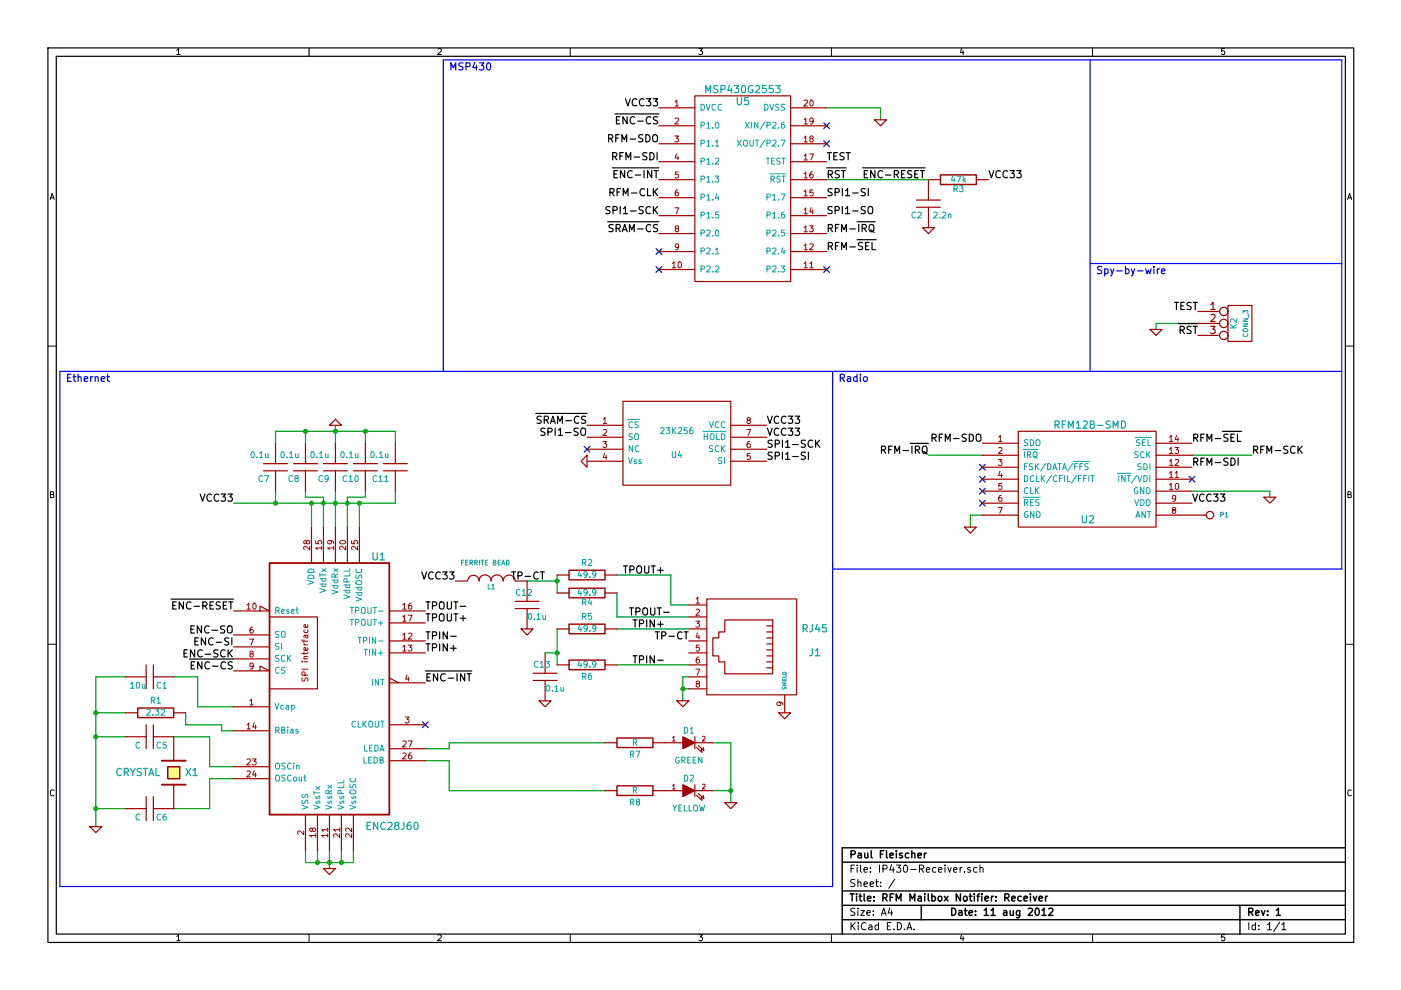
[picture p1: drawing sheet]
<svg xmlns="http://www.w3.org/2000/svg" width="297mm" height="210mm" viewBox="0 0 297 210" stroke-linecap="round" stroke-linejoin="round" font-family="sans-serif">
<g fill="none" stroke="#000" stroke-width=".25">
<path d="M10.2 10.2h276.8v189.6h-276.8zM11.9 11.9h273.3v186.1h-273.3zM65.5 10.2v1.7M129 29.4l.8-.1 .1-.2-.1-.4-.2-.2h-.6v1.6M129.4 29.4l.5 .7M129.9 33.2l.7-.1 .2-.2-.1-.4-.2-.1h-.6v1.5M130.3 33.2l.5 .7M130.4 24.2h9.3M130.6 29.3h.5M130.7 25.5h.5M131.3 28.5h-.7v1.6M131.4 33.1h.5"/>
<path d="M131.4 24.7h-.7v1.6h.7M131.6 40h-.8v1.5M131.9 30.1v-1.6l.5 1.1 .5-1.1v1.6M132.2 32.4h-.8v1.5M132.7 33.9v-1.5l.5 1.1 .5-1.1v1.5M133 24.7v1.6l-.9-1.6v1.6M133.6 29.5h1.2M134.5 33.3h1.1M134.6 24.9a.72 .72 0 0 0-1 .5 .72 .72 0 0 0 .7 .9l.3-.2M135.2 25.7h1.2M136.3 28.6l-.6-.1-.3 .4 .2 .3 .6 .3v.4l-.2 .2-.6-.1M136.9 28.5a.77 .77 0 0 1 .9 .8 .77 .77 0 0 1-.9 .8z"/>
<path d="M137.2 32.4h-.6l-.3 .3 .1 .3 .7 .3v.5l-.2 .1-.6-.1M137.3 40v1.5h.7M137.8 32.4a.77 .77 0 0 1 .9 .7 .77 .77 0 0 1-.9 .8zM138 24.9a.72 .72 0 0 0-1 .5 .72 .72 0 0 0 .7 .9l.3-.2M138.5 40v1.5M138.6 28.6a.5 .5 0 0 1 .5 0 .5 .5 0 0 1 .3 .5l-.1 .8-.3 .2a.53 .53 0 0 1-.6-.5v-.5zM139.3 32.4v1.5M139.4 24.8l-.6-.1-.3 .3 .2 .4 .6 .3v.4l-.2 .2-.6-.1M139.4 40l-.9 .9M182.9 35.6h13.2M183.2 36.9h.5M184 36.2h-.8v1.5h.8"/>
<path d="M185.5 36.2v1.5l-.9-1.5v1.5M187.1 36.3a.72 .72 0 0 0-1 .5 .72 .72 0 0 0 .7 .9l.3-.1M187.7 37.1h1.2M189.6 37l.7-.1 .2-.2-.1-.4-.2-.1h-.6v1.5M190 37l.5 .7M191.1 36.9h.5M191.9 36.2h-.8v1.5h.8M193.3 36.2h-.6l-.3 .3 .2 .3 .6 .3v.5l-.2 .1-.6-.1M194 36.9h.5M194.7 36.2h-.7v1.5h.7M195.1 36.2h.9M195.6 36.2v1.5"/>
<path d="M209.7 36.2l.5 1.5 .5-1.5M212.1 36.3a.72 .72 0 0 0-1 .5 .72 .72 0 0 0 .7 .9l.3-.1M213.6 36.3a.72 .72 0 0 0-1 .5 .72 .72 0 0 0 .7 .9l.3-.1M214.1 36.2h1l-.5 .6 .4 .1v.7l-.2 .1-.7-.1M215.6 36.2h.9l-.5 .6 .4 .1v.7l-.2 .1-.6-.1M128.8 47h10.9M129.3 40.8l.7-.1 .2-.2-.1-.4-.2-.1h-.6v1.5M129.7 40.8l.5 .7M130 47.7l-.6-.1-.3 .3 .2 .4 .6 .2v.5l-.2 .1-.6-.1M130.6 48.4l.8-.1 .1-.2-.1-.3-.2-.2h-.6v1.5M130.8 40.7h.5M131 48.4l.5 .7"/>
<path d="M132 49.1l.5-1.5 .5 1.5M132.1 48.7h.7M132.1 41.5v-1.5l.5 1.1 .5-1.1v1.5M133.5 49.1v-1.5l.5 1.1 .5-1.1v1.5M133.9 40.9h1.2M135.2 48.5h1.2M136.7 40.1a.72 .72 0 0 0-1.1 .5 .72 .72 0 0 0 .7 .9l.4-.1M138 47.8a.72 .72 0 0 0-1 .4 .72 .72 0 0 0 .7 .9l.3-.1M138.8 40.6l.6 .9M139.4 47.7l-.6-.1-.3 .3 .2 .4 .6 .2v.5l-.2 .1-.6-.1M175.6 48.4l.8-.1 .1-.2-.1-.3-.2-.2h-.6v1.5M175.6 52.2l.8-.1 .1-.2-.1-.3-.2-.2h-.6v1.5"/>
<path d="M176 48.4l.5 .7M176 52.2l.5 .7M177.1 48.3h.5M177.1 52.1h.5M177.9 47.6h-.8v1.5M177.9 51.4h-.8v1.5M178.4 49.1v-1.5l.5 1.1 .6-1.1v1.5M178.4 52.9v-1.5l.5 1.1 .6-1.1v1.5M180.2 48.5h1.2M180.2 52.3h1.2M181.7 47h3.9M181.7 50.8h4.1"/>
<path d="M182.1 47.6v1.5M182.8 48.4l.7-.1 .2-.2-.1-.3-.2-.2h-.6v1.5M182.9 51.5l-.6-.1-.3 .3 .1 .4 .7 .2v.5l-.2 .1h-.6M183.2 48.4l.5 .7M183.5 52.1h.5M184.3 51.4h-.8v1.5h.8M184.5 47.7a.5 .5 0 0 1 .5-.1 .5 .5 0 0 1 .3 .5l-.1 .8-.3 .2a.53 .53 0 0 1-.6-.5v-.5zM184.6 48.8l.7 .5M184.9 51.4v1.5h.7M113.6 87.7h10.9M114.8 88.3l-.6-.1-.3 .3 .1 .4 .7 .3v.4l-.2 .2-.6-.1M115.4 89.1l.7-.1 .2-.3-.1-.3-.2-.2h-.6v1.6"/>
<path d="M115.5 90.9l-.5-.1-.3 .3 .1 .3 .7 .3v.5l-.3 .1-.5-.1M115.8 89.1l.5 .7M116.2 91.6l.7-.1 .2-.2-.1-.4-.2-.1h-.6v1.5M116.7 89.8l.5-1.6 .5 1.6M116.8 89.3h.8M117.7 90.8v1.5M118.2 89.8v-1.6l.5 1.1 .5-1.1v1.6M118.4 91.2l.4-.4v1.5M118.4 92.3h.9M119.9 91.7h1.2M120 89.2h1.1M122.6 90.9l-.6-.1-.3 .3 .1 .3 .7 .3v.5l-.2 .1-.6-.1"/>
<path d="M122.7 88.4a.72 .72 0 0 0-1 .5 .72 .72 0 0 0 .7 .9l.3-.2M123.4 90.9a.5 .5 0 0 1 .5-.1 .5 .5 0 0 1 .3 .5l-.1 .8-.3 .2a.53 .53 0 0 1-.7-.5v-.5zM124.2 88.3l-.6-.1-.3 .3 .1 .4 .7 .3v.4l-.2 .2-.6-.1M162.7 90.8l.5 1.5 .5-1.5M162.7 88.2l.5 1.6 .5-1.6M163.7 95.9h-.6l-.3 .3 .2 .3 .7 .3v.5l-.3 .1-.6-.1M163.7 93.4l-.6-.1-.3 .3 .2 .4 .7 .3v.4l-.3 .1h-.6M164.4 96.7l.7-.1 .2-.2-.1-.4-.3-.1h-.5v1.5M164.4 94.1h.7l.2-.3-.1-.3-.3-.2h-.5v1.5M165.1 90.9a.72 .72 0 0 0-1 .5 .72 .72 0 0 0 .7 .9l.3-.1M165.1 88.4a.72 .72 0 0 0-1 .5 .72 .72 0 0 0 .7 .9l.3-.2M165.9 93.3v1.5"/>
<path d="M165.9 95.9v1.5M166.5 96.3l.5-.4v1.5M166.5 93.8l.5-.5v1.5M166.5 97.4h.9M166.5 94.8h.9M166.6 90.9a.72 .72 0 0 0-1 .5 .72 .72 0 0 0 .7 .9l.3-.1M166.6 88.4a.72 .72 0 0 0-1 .5 .72 .72 0 0 0 .7 .9l.3-.2M167.1 90.8h1l-.5 .6 .4 .1v.7l-.2 .1-.7-.1M167.1 88.2h1l-.5 .6 .4 .2v.6l-.2 .2-.7-.2M168.1 96.8h1.1M168.1 94.3h1.1M168.6 90.8h.9l-.5 .6 .4 .1v.7l-.2 .1-.6-.1"/>
<path d="M168.6 88.2h.9l-.5 .6 .4 .2v.6l-.2 .2-.6-.2M170.8 95.9h-.6l-.3 .3 .1 .3 .7 .3v.5l-.2 .1-.6-.1M170.8 93.4l-.6-.1-.3 .3 .1 .4 .7 .3v.4l-.2 .1h-.6M171.4 95.9v1.5M172.3 93.5a.72 .72 0 0 0-1 .5 .72 .72 0 0 0 .7 .8l.3-.1M172.9 93.3v1.5M173.2 94l.6 .8M173.8 93.3l-.9 .9"/>
</g>
<g fill="none" stroke="#000" stroke-width=".21">
<path d="M37.5 10.7l.3-.4v1.3M37.5 11.6h.7M92.9 10.4l.4-.1 .3 .4-.8 .9h.8M120.9 10.2v1.7M148.2 10.3h.7l-.4 .5 .4 .1v.5l-.2 .2-.5-.2M176.3 10.2v1.7M203.9 10.2l-.3 1h.8M204.2 10.7v.9M231.6 10.2v1.7M259.6 10.3h-.6v.6l.2-.1 .4 .1v.5l-.1 .2-.5-.2M10.6 42.3l.4-1.3 .5 1.3M10.8 41.9h.6"/>
<path d="M285.7 42.3l.4-1.3 .5 1.3M285.9 41.9h.5M10.2 73.4h1.7M285.2 73.4h1.8M10.7 104.9l.6-.1v-.4l-.6-.2v1.3h.5l.2-.4-.2-.2M285.8 104.9l.5-.1 .1-.4-.6-.2v1.3h.5l.2-.4-.3-.2M10.2 136.6h1.7M285.2 136.6h1.8M11.4 167.6a.55 .55 0 0 0-.7 .1 .55 .55 0 0 0 0 .7l.4 .3 .3-.1M286.5 167.6a.55 .55 0 0 0-.7 .1 .55 .55 0 0 0 0 .7l.4 .3 .3-.1M37.5 198.6l.3-.4v1.2M37.5 199.4h.7"/>
<path d="M65.5 198v1.8M92.9 198.3l.4-.1 .3 .4-.8 .8h.8M120.9 198v1.8M148.2 198.2h.7l-.4 .5 .4 .1v.5l-.2 .1-.5-.1M176.3 198v1.8M180.4 195.6v1.5M180.4 184.2h.5M180.7 196.3l.6 .8M181.2 183.4h-.8v1.5M181.3 192.6h-.6l-.3 .3 .1 .3 .7 .3v.5l-.3 .1-.5-.1M181.3 186.5h-.6l-.3 .3 .1 .3 .7 .3v.5l-.3 .1-.5-.1M181.3 195.6l-.9 .9"/>
<path d="M181.7 183.4v.2M181.7 183.9v1M181.9 192.6v.1M181.9 187.1l.1-.1a.36 .36 0 0 1 .5 .2v.8M181.9 186.5v1.5M181.9 193.1v1M182 195.6v.2M182 196.1v1M182.5 183.4v1.3l.2 .2M182.5 193.1h.8l-.8 1h.8M183.2 184.4l.7-.1-.1-.3-.4-.1-.2 .3 .1 .7h.5M183.2 187.5l.7-.1-.1-.4h-.4l-.2 .2 .1 .7h.5"/>
<path d="M183.6 195.8a.72 .72 0 0 0-1 .5 .72 .72 0 0 0 .7 .8l.3-.1M183.8 193.6l.7-.2v-.3h-.5l-.2 .2 .1 .7h.6M184.2 196.2h.6l.1 .9M184.5 187.5l.7-.1-.1-.4h-.4l-.2 .2 .1 .7h.5M184.6 184.8v.1M184.6 184v.2M184.9 196.5l-.7 .1a.3 .3 0 0 0 .2 .5h.5M185.2 194v.1M185.2 193.1v.2M185.6 187h.6M185.9 186.5v1.3l.3 .2M186.3 196.2l-.5-.1-.3 .3 .1 .6 .2 .1h.5"/>
<path d="M186.3 195.6v1.5M186.5 183.4v1.5M186.7 187.9v.1M186.7 187v.2M186.9 194.1l.5-1.5 .5 1.5M187 193.6h.7M187.2 184.2h.7l.2-.3-.1-.3-.2-.2h-.6v1.5M188.1 196.3h.5M188.7 192.5l-.4 1.1h1M188.9 195.6h-.8v1.5h.8M189 183.3l-.4 1.1h1M189 193.1v1"/>
<path d="M189.4 183.9v1M189.5 197v.1M189.7 186.4l-1.3 2M190 183.4h1l-.5 .6 .4 .2v.6l-.2 .1-.7-.1M190.2 195.6a.77 .77 0 0 1 .9 .8 .77 .77 0 0 1-.9 .7zM191.7 183.6l.2-.2a.81 .81 0 0 1 .6 .8 .81 .81 0 0 1-.6 .7l-.2-.1-.2-.4zM191.8 197v.1M192.3 197.1l.5-1.5 .5 1.5M192.4 196.7h.8M193.1 184.4h1.1M193.8 197v.1M194.9 184.2h.8l.1-.3v-.3l-.3-.2h-.6v1.5"/>
<path d="M195.3 184.2l.5 .7M196.4 184.4l.7-.1v-.3l-.5-.1-.2 .3 .1 .7h.6M198.4 184l-.4-.1-.3 .3 .1 .6 .2 .1h.4M199 184.4l.7-.1-.1-.3-.4-.1-.2 .3 .1 .7h.5M200.4 183.4v.2M200.4 183.9v1M201 183.9l.3 1 .4-1M202.2 184.4l.7-.1-.1-.3-.4-.1-.2 .3 .1 .7h.5M203.6 183.9v1M203.9 198.1l-.3 .9h.8M204 183.9l-.4 .3M204.2 198.6v.8"/>
<path d="M204.5 184.8v.1M205.7 184l-.3-.1-.2 .3v.2l.5 .1v.4h-.5M207.1 184l-.4-.1-.3 .3 .1 .6 .2 .1h.4M207.8 184.1v-.1a.36 .36 0 0 1 .6 .2v.7M207.8 183.4v1.5M231.6 198v1.8M259.6 198.2h-.6v.6l.2-.1 .4 .1v.5l-.1 .1-.5-.1M264.8 195.6v1.5M266.2 196.2l-.5-.1-.3 .3 .1 .6 .2 .1h.5M266.2 195.6v1.5M266.9 197v.1M266.9 196.2v.1"/>
<path d="M268.7 196l.5-.4v1.5M268.7 197.1h.9M271.3 195.5l-1.3 2M271.8 196l.4-.4v1.5M271.8 197.1h.8"/>
</g>
<g fill="none" stroke="#000" stroke-width=".3">
<path d="M285.2 179.8h-106.6v18.2M178.6 182.8h106.6M178.6 188.9h106.6M178.6 195h106.6M178.6 191.9h106.6M180.2 189.5h.9M180.4 181.2l.8-.1 .1-.2v-.4l-.3-.1h-.6v1.5M180.7 189.5v1.5M181.6 189.5v.2M181.6 190v1M182 180.9h.5l.1 1M182.1 190h.6"/>
<path d="M182.3 189.5v1.3l.4 .2M182.6 181.3l-.6 .1a.3 .3 0 0 0 .1 .5l.5-.1M183.2 189.5v1.3l.2 .2M183.3 180.9l.1 .9 .4 .1 .2-.1M183.9 190.5l.8-.1-.1-.3-.4-.1-.3 .2 .1 .8h.6M184 180.9v1M184.7 180.4v1.3l.2 .2M185.3 190.9v.1M185.3 190.1v.1M186.7 181.1h.5M187.2 190.3l.7-.1 .2-.2-.1-.3-.2-.2h-.6v1.5M187.4 180.4h-.7v1.5"/>
<path d="M187.6 190.3l.5 .7M188 180.4v1.3l.2 .2M188.7 181.4l.7-.1-.1-.4h-.4l-.2 .2v.7h.6M188.7 190.2h.5M189.5 189.5h-.8v1.5M190 191v-1.5l.5 1.1 .5-1.1v1.5M190 180.4v.1M190 180.9v1M191.3 180.9h-.4l-.2 .2 .1 .2 .5 .2v.3h-.6M192.7 180.9h-.4l-.4 .3 .1 .6 .3 .1 .4-.1M192.9 191v-1.5l.5 1.1 .6-1.1v1.5M193.3 181l.1-.1a.36 .36 0 0 1 .6 .2v.8"/>
<path d="M193.3 180.4v1.5M194.6 181.4l.8-.1-.1-.4h-.5l-.2 .2 .1 .7h.6M194.7 190.1h.6l.1 .9M195.3 191.9v3.1M195.4 190.4l-.7 .1a.3 .3 0 0 0 .1 .5h.6M196 180.9v1M196.1 189.5v.2M196.1 190v1M196.4 180.9l-.4 .3M196.8 189.5v1.3l.2 .2M197.6 190.1l.4-.1 .3 .3-.1 .6-.2 .1h-.4M197.6 189.5v1.5"/>
<path d="M199 190.2l.2-.2 .4 .2v.7l-.2 .1-.4-.1zM200.2 190l.8 1M201 190l-.8 1M201.8 192.6a.77 .77 0 0 1 .9 .7 .77 .77 0 0 1-.9 .8zM203.3 193.1h.6l.1 1M203.6 189.5v1.5l-.9-1.5v1.5M204 193.4l-.7 .2a.3 .3 0 0 0 .2 .5l.5-.1M204.3 190.2l.3-.2 .4 .2v.7l-.2 .1-.5-.1zM204.5 193.1h.6M204.7 192.6v1.3l.4 .2M205.5 193.6l.7-.2-.1-.3h-.4l-.2 .2v.7h.6M205.5 190h.6"/>
<path d="M205.7 189.5v1.3l.4 .2M206.6 189.5v.2M206.6 190v1M206.8 194v.1M206.8 193.1v.2M207.1 190h.6M207.7 189.5l-.4 .2v1.3M208.2 189.5v.2M208.2 190v1M208.7 193l.4-.4v1.5M208.7 194.1h.9M208.8 190.5l.8-.1-.1-.3-.4-.1-.3 .2 .1 .8h.6"/>
<path d="M210.1 193l.5-.4v1.5M210.1 194.1h.9M210.2 190v1M210.6 190l-.4 .3M211.2 190.9v.1M211.2 190.1v.1M212.8 193.1h.6l.1 1M213.1 190.3l.7-.1 .1-.2v-.3l-.3-.2h-.5v1.5M213.4 190.3l.5 .7M213.5 193.4l-.7 .2a.3 .3 0 0 0 .2 .5l.5-.1M214.2 193.1v.9l.4 .1 .2-.1M214.5 190.5l.7-.1v-.3l-.5-.1-.2 .2 .1 .8h.6"/>
<path d="M214.8 193.1v1M216.2 193.1v1.2l-.3 .3-.4-.1M216.2 193.1h-.4l-.3 .3v.6l.3 .1 .4-.1M216.5 190.1l-.4-.1-.3 .3 .1 .6 .2 .1h.4M217.1 190.5l.7-.1v-.3l-.5-.1-.2 .2 .1 .8h.6M218 192.7l.6-.1 .3 .4-.9 1.1h.9M218.5 189.5v.2M218.5 190v1M219.1 190l.3 1 .4-1M219.7 192.6h.1a.81 .81 0 0 1 .6 .7 .81 .81 0 0 1-.6 .8 .98 .98 0 0 1-.1-1.5zM220.3 190.5l.7-.1v-.3l-.5-.1-.2 .2 .1 .8h.6M220.9 193l.5-.4v1.5"/>
<path d="M220.9 194.1h.9M221.7 190v1M222.1 190l-.4 .3M222.4 192.7l.5-.1 .3 .4-.9 1.1h.9M262.9 191.9v6.1M264.8 193.4l.7-.1 .2-.2-.1-.4-.2-.1h-.6v1.5M265.2 193.4l.5 .7M266.2 193.6l.8-.2-.1-.3h-.5l-.2 .2 .1 .7h.6M267.5 193.1l.3 1 .4-1M268.8 194v.1M268.8 193.1v.2M270.6 193l.4-.4v1.5"/>
<path d="M270.6 194.1h.9"/>
</g>
<path d="M199.4 37.1h7.6v2h-7.6z" fill="none" stroke="#a00000" stroke-width=".3"/>
<g fill="none" stroke="#a00000" stroke-width=".25">
<path d="M199.4 38.1h-2.5v4.3M207 38.1h2.6M194.3 42.4h5.1M194.3 43.9h5.1M195.6 48.3h2.5l-1.2 1.2zM196.9 43.9v4.4M69.9 90.2l1.2-1.3 1.3 1.3zM123.2 97.8l1.3-1.3v2.6zM124.5 90.2h7.6M124.5 92.7h7.6M124.5 95.3h7.6M124.5 97.8h7.6"/>
<path d="M132.1 85.1h22.8v17.8h-22.8zM154.9 90.2h7.7M154.9 92.7h7.7M154.9 95.3h7.7M154.9 97.8h7.7"/>
</g>
<g fill="none" stroke="#00a0a0" stroke-width=".21">
<path d="M202 37.3l-.3 .9h.8M202.3 37.8v.8M202.9 37.3h.8l-.5 1.3M203.4 39.4h.8l-.4 .5 .3 .1v.5l-.1 .1-.6-.1M204.2 37.3v1.3M204.3 38.1l.4 .5M204.7 37.8l-.5 .5M194.1 45.1a.55 .55 0 0 0-.7 .1 .55 .55 0 0 0 0 .7l.4 .3 .3-.1M194.6 45.1l.5-.1 .2 .3-.8 .9h.8M198 45.1l.5-.1 .2 .3-.8 .9h.8M199.3 46.1v.1M199.8 45.1l.5-.1 .2 .3-.8 .9h.8"/>
<path d="M201.1 45.5l.5-.1v.8M201.1 45.4v.8M202.3 40h.6v-.5l-.6-.1v1.2M202.6 40l.4 .6M133.1 88.9h2.5M133.2 97l.4 1.3 .5-1.3M134.1 92l-.5-.1-.2 .2 .1 .4 .5 .2 .1 .3-.3 .2h-.4M134.1 89.5a.55 .55 0 0 0-.7 .1 .55 .55 0 0 0 0 .8l.4 .3 .3-.1M134.1 94.5v1.3l-.7-1.3v1.3M134.6 92.1l.2-.2a.45 .45 0 0 1 .6 .5l-.1 .6-.5 .2-.2-.4zM134.9 97.5h-.3l-.2 .1 .1 .2 .4 .1v.3h-.5M135.3 89.5l-.5-.1-.1 .1v.5l.6 .2v.2l-.2 .3-.5-.1"/>
<path d="M135.4 94.6a.55 .55 0 0 0-.7 .1 .55 .55 0 0 0 0 .8l.4 .3 .3-.2M135.9 97.5h-.3l-.1 .1v.2l.4 .1v.3h-.4M140.1 90.8l.5-.1 .2 .4-.8 .8h.8M141.2 90.7h.8l-.4 .5 .4 .1v.5l-.2 .1-.6-.1M142.5 95.8v1l.3 .2h.4l.1-.2v-1M142.6 90.7v1.2M142.7 91.2l.6 .7M143.3 90.7l-.7 .7M143.8 90.8l.5-.1 .2 .4-.8 .8h.8M144.1 95.7l-.3 .9h.8M144.4 96.2v.8M145.7 90.7h-.6l-.1 .6 .2-.1 .5 .1v.5l-.2 .1-.5-.1"/>
<path d="M146.8 90.7h-.2l-.3 .3-.1 .7 .3 .2 .4-.1v-.4l-.2-.2h-.2l-.3 .2M149 91.5h4.9M149.3 91.9v1.3M149.3 92.6h.7M150 91.9v1.3M150.4 89.4l.4 1.3 .5-1.3M150.6 92.1l.3-.2a.45 .45 0 0 1 .5 .5l-.1 .6-.4 .2-.3-.4zM151.1 94.6l-.5-.1-.1 .1v.4l.6 .3v.2l-.2 .3-.5-.1M151.9 91.9v1.3h.7M152.4 94.6a.55 .55 0 0 0-.7 .1 .55 .55 0 0 0 0 .8l.3 .3 .4-.2M152.4 89.5a.55 .55 0 0 0-.7 .1 .55 .55 0 0 0 0 .8l.3 .3 .4-.1M153 91.9a.64 .64 0 0 1 .7 .7 .64 .64 0 0 1-.7 .6z"/>
<path d="M153 94.5v1.3M153.1 97.1l-.5-.1-.2 .2 .1 .4 .5 .2 .1 .3-.3 .2-.5-.1M153.1 95l.6 .8M153.6 97v1.3M153.7 89.5a.55 .55 0 0 0-.8 .1 .55 .55 0 0 0 .1 .8l.3 .3 .4-.1M153.7 94.5l-.7 .7"/>
</g>
<path d="M174.7 29.9l1.2 1.2M174.7 26.1l1.2 1.2M175.9 29.9l-1.2 1.2M175.9 26.1l-1.2 1.2M139.1 56.5l1.2 1.3M139.1 52.7l1.2 1.2M140.3 56.5l-1.2 1.3M140.3 52.7l-1.2 1.2M174.7 56.5l1.2 1.3M175.9 56.5l-1.2 1.3M123.9 94.6l1.2 1.3M125.1 94.6l-1.2 1.3" fill="none" stroke="#0000c0" stroke-width=".25"/>
<path d="M127.8 93.6h.8l-.4 .5 .4 .1v.5l-.2 .2-.6-.2M127.9 88.9l.4-.4v1.3M127.9 91.2l.5-.1 .2 .3-.8 .9h.8M127.9 89.8h.7M128.2 96.1l-.3 .9h.8M128.5 96.6v.8M158.3 91.1h.9l-.6 1.2M158.6 89.1l-.2-.1v-.4l.5-.1 .2 .1v.4l-.6 .1-.1 .2v.3l.2 .2h.3l.2-.2v-.4l-.2-.1M159 93.6h-.2l-.4 .3v.7l.2 .3 .5-.2v-.4l-.2-.2h-.3l-.2 .2M159.1 96.1h-.7v.6l.2-.1 .5 .1v.6l-.2 .1-.5-.1" fill="none" stroke="#a00000" stroke-width=".21"/>
<circle cx="77.5" cy="91.4" r=".41" fill="#00a000"/>
<g fill="none" stroke="#00a000" stroke-width=".25">
<path d="M58.4 91.4h25.4v2.6"/>
<circle cx="77.5" cy="91.4" r=".41"/>
</g>
<circle cx="71.1" cy="91.4" r=".41" fill="#00a000"/>
<g fill="none" stroke="#00a000" stroke-width=".25">
<path d="M64.8 91.4v2.6M71.1 90.2v3.8"/>
<circle cx="71.1" cy="91.4" r=".41"/>
</g>
<circle cx="73.7" cy="106.7" r=".41" fill="#00a000"/>
<circle cx="73.7" cy="106.7" r=".41" fill="none" stroke="#00a000" stroke-width=".25"/>
<circle cx="66" cy="106.7" r=".41" fill="#00a000"/>
<circle cx="66" cy="106.7" r=".41" fill="none" stroke="#00a000" stroke-width=".25"/>
<circle cx="68.6" cy="106.7" r=".41" fill="#00a000"/>
<g fill="none" stroke="#00a000" stroke-width=".25">
<path d="M58.4 104.1v2.6M66 106.7v5.1M71.1 104.1v7.7M76.2 106.7v5.1M83.8 104.1v2.6M72.4 180.3v2.6"/>
<circle cx="68.6" cy="106.7" r=".41"/>
</g>
<circle cx="67.3" cy="182.9" r=".41" fill="#00a000"/>
<g fill="none" stroke="#00a000" stroke-width=".25">
<path d="M95.3 157.5h33M67.3 180.3v2.6"/>
<circle cx="67.3" cy="182.9" r=".41"/>
</g>
<path d="M176.5 119.4v1.3h108" fill="none" stroke="#00f" stroke-width=".25"/>
<circle cx="154.9" cy="167.6" r=".41" fill="#00a000"/>
<g fill="none" stroke="#00a000" stroke-width=".25">
<path d="M115.6 138.4h2.5M36.8 143.5h5.1v6.4h7.6M39.4 151.1v2.6h7.6M130.8 141h15.3M144.8 146.1h1.3M20.3 171.5h6.4M90.2 161.3h5.1v6.3M151.1 167.6h3.8"/>
<circle cx="154.9" cy="167.6" r=".41"/>
</g>
<circle cx="118.1" cy="123.2" r=".41" fill="#00a000"/>
<g fill="none" stroke="#00a000" stroke-width=".25">
<path d="M175.3 22.9h11.4v2.5M175.3 38.1h21.6M254 68.6h-8.9v1.3M196.9 96.5h11.4M252.7 96.5h12.7M208.3 109.2h-2.6v2.6M252.7 104.1h16.5v1.3M118.1 121.9v3.8M118.1 133.4v7.6M130.8 125.7v5.1h15.3M130.8 121.9h11.4v6.4h3.9M130.8 133.4h15.3"/>
<path d="M36.8 156.2h7.7v6.4h5M49.5 165.1h-5v6.4h-7.7"/>
<circle cx="118.1" cy="123.2" r=".41"/>
</g>
<path d="M94 12.7h190.5v108M231.1 12.7v66M231.1 55.9h53.4" fill="none" stroke="#00f" stroke-width=".25"/>
<circle cx="118.1" cy="138.4" r=".41" fill="#00a000"/>
<g fill="none" stroke="#00a000" stroke-width=".25">
<path d="M146.1 143.5h-1.3v5.1"/>
<circle cx="118.1" cy="138.4" r=".41"/>
</g>
<circle cx="144.8" cy="146.1" r=".41" fill="#00a000"/>
<g fill="none" stroke="#00a000" stroke-width=".25">
<path d="M111.8 123.2h6.3M20.3 156.2h6.4M47 153.7v1.2h2.5"/>
<circle cx="144.8" cy="146.1" r=".41"/>
</g>
<circle cx="20.3" cy="171.5" r=".41" fill="#00a000"/>
<g fill="none" stroke="#00a000" stroke-width=".25">
<path d="M20.3 151.1h6.4"/>
<circle cx="20.3" cy="171.5" r=".41"/>
</g>
<circle cx="20.3" cy="156.2" r=".41" fill="#00a000"/>
<g fill="none" stroke="#00a000" stroke-width=".25">
<path d="M26.7 143.5h-6.4v31.8"/>
<circle cx="20.3" cy="156.2" r=".41"/>
</g>
<circle cx="20.3" cy="151.1" r=".41" fill="#00a000"/>
<g fill="none" stroke="#00a000" stroke-width=".25">
<path d="M95.3 157.5v1.3h-5.1M151.1 157.5h3.8v12.7M95.3 167.6h33M64.8 180.3v2.6M69.9 180.3v3.9"/>
<circle cx="20.3" cy="151.1" r=".41"/>
</g>
<path d="M94 12.7v66M176.5 78.7v109.3h-163.8v-109.3h271.8" fill="none" stroke="#00f" stroke-width=".25"/>
<circle cx="69.8" cy="182.9" r=".41" fill="#00a000"/>
<g fill="none" stroke="#00a000" stroke-width=".25">
<path d="M74.9 180.3v2.6h-10.1"/>
<circle cx="69.8" cy="182.9" r=".41"/>
</g>
<circle cx="72.4" cy="182.9" r=".41" fill="#00a000"/>
<g fill="none" stroke="#00a000" stroke-width=".25">
<path d="M64.8 104.1v1.3h3.8v6.4M77.5 104.1v1.3h-3.8v6.4"/>
<circle cx="72.4" cy="182.9" r=".41"/>
</g>
<circle cx="58.4" cy="106.7" r=".41" fill="#00a000"/>
<circle cx="58.4" cy="106.7" r=".41" fill="none" stroke="#00a000" stroke-width=".25"/>
<circle cx="71.1" cy="106.7" r=".41" fill="#00a000"/>
<g fill="none" stroke="#00a000" stroke-width=".25">
<path d="M49.5 106.7h34.3"/>
<circle cx="71.1" cy="106.7" r=".41"/>
</g>
<circle cx="76.2" cy="106.7" r=".41" fill="#00a000"/>
<g fill="none" stroke="#00a000" stroke-width=".25">
<path d="M58.4 91.4v2.6"/>
<circle cx="76.2" cy="106.7" r=".41"/>
</g>
<circle cx="64.8" cy="91.4" r=".41" fill="#00a000"/>
<g fill="none" stroke="#00a000" stroke-width=".25">
<path d="M77.5 91.4v2.6"/>
<circle cx="64.8" cy="91.4" r=".41"/>
</g>
<path d="M128.3 157.5h2.5M138.4 157.5h2.6M128.3 167.6h2.5M138.4 167.6h2.6M147.3 166.4v2.5M153.7 170.2h2.5l-1.3 1.3zM68.6 184.2h2.5l-1.2 1.2z" fill="none" stroke="#a00000" stroke-width=".25"/>
<g fill="none" stroke="#00f" stroke-width=".25">
<path d="M15.1 79.3h-.8v1.6h.8M15.5 79.9h.6M15.7 79.3v1.4l.4 .2M16.6 79.3v1.6M19.2 79.9v1M19.7 79.9l-.5 .3M20.2 79.9v1M22.6 79.9h.6M22.8 79.3v1.4l.4 .2M179.7 79.9h.6v1M181.7 79.9h-.4l-.3 .3 .1 .5 .2 .2 .4-.1M181.7 79.3v1.6"/>
<path d="M182.4 79.3v.2M182.4 79.9v1M14.3 80.1h.5M16.6 80v-.1a.36 .36 0 0 1 .6 .2v.8M17.9 80.4l.7-.2-.1-.3h-.4l-.2 .2v.7h.6M20.2 80v-.1a.36 .36 0 0 1 .6 .2v.8M21.5 80.4l.7-.2-.1-.3h-.4l-.2 .2v.7h.6M178.2 80.2l.7-.1 .1-.2v-.4l-.3-.2h-.5v1.6M178.5 80.2l.5 .7M180.3 80.2l-.6 .2a.3 .3 0 0 0 .1 .5l.5-.1M183.2 80l.2-.1 .4 .1v.7l-.2 .2-.4-.2z"/>
</g>
<g fill="none" stroke="#000" stroke-width=".25">
<path d="M36.3 127h13.2M36.6 128.3h.5M37.4 127.6h-.8v1.5h.8M38.9 127.6v1.5l-.9-1.5v1.5M39 138.5h.5M39.8 137.8h-.8v1.5h.8M40.2 139.7h9.3M40.5 133.4h.5M40.5 127.8a.72 .72 0 0 0-1 .5 .72 .72 0 0 0 .7 .8l.3-.1M41.1 128.5h1.2M41.2 132.7h-.7v1.5h.7M41.3 137.8v1.5l-.9-1.5v1.5"/>
<path d="M41.3 136h.5M42.1 135.2h-.8v1.6h.8M42.7 132.7v1.5l-.9-1.5v1.5M42.9 137.9a.72 .72 0 0 0-1 .5 .72 .72 0 0 0 .7 .9l.3-.1M43 128.4l.7-.1 .2-.2-.1-.3-.2-.2h-.6v1.5M43.4 128.4l.5 .7M43.5 138.7h1.2M43.6 135.2v1.6l-.9-1.6v1.6M44.3 132.8a.72 .72 0 0 0-1 .5 .72 .72 0 0 0 .7 .9l.3-.1M44.5 128.3h.5M45 133.6h1.1M45.2 135.4a.72 .72 0 0 0-1 .5 .72 .72 0 0 0 .7 .9l.3-.2"/>
<path d="M45.3 127.6h-.8v1.5h.8M45.8 136.2h1.2M46.2 137.8h-.6l-.3 .3 .2 .3 .6 .3v.5l-.2 .1-.6-.1M46.7 127.7l-.6-.1-.3 .3 .2 .4 .6 .2v.5l-.2 .1h-.6M47.3 128.3h.6M47.7 132.8l-.6-.1-.3 .3 .1 .4 .7 .2v.5l-.3 .1-.5-.1M47.7 137.9a.72 .72 0 0 0-1 .5 .72 .72 0 0 0 .7 .9l.3-.1M48.1 127.6h-.8v1.5h.8M48.3 132.9a.5 .5 0 0 1 .6-.2 .5 .5 0 0 1 .3 .5v.8l-.3 .2a.53 .53 0 0 1-.7-.5zM48.4 137.8v1.5M48.5 135.3l-.6-.1-.3 .3 .2 .4 .6 .3v.4l-.2 .2-.6-.1M48.5 127.6h.9"/>
<path d="M48.6 138.4l.7 .9M48.9 127.6v1.5M49.1 135.2v1.6M49.3 137.8l-.9 .9M40.5 141h.5M41.3 140.3h-.8v1.5h.8M42.8 140.3v1.5l-.9-1.5v1.5M44.4 140.5a.72 .72 0 0 0-1 .5 .72 .72 0 0 0 .7 .8l.3-.1M45 141.2h1.2M47.8 140.5a.72 .72 0 0 0-1 .5 .72 .72 0 0 0 .7 .8l.3-.1M49.3 140.4l-.6-.1-.3 .3 .1 .4 .7 .2v.5l-.3 .1h-.5M90.2 142.3h9.9"/>
<path d="M90.5 143.6h.5M91.3 142.8h-.8v1.6h.8M92.8 142.8v1.6l-.9-1.6v1.6M94.4 143a.72 .72 0 0 0-1 .5 .72 .72 0 0 0 .7 .9l.3-.2M95 143.8h1.2M96.9 142.8v1.6M98.5 142.8v1.6l-.9-1.6v1.6M99 142.8h.9M99.5 142.8v1.6"/>
</g>
<path d="M89.6 153.1l1.2 1.2M90.8 153.1l-1.2 1.2" fill="none" stroke="#0000c0" stroke-width=".25"/>
<path d="M130.8 156.5h7.6v2h-7.6zM130.8 166.6h7.6v2.1h-7.6z" fill="none" stroke="#a00000" stroke-width=".3"/>
<path d="M133.7 159.9h.6v-.5l-.6-.1v1.2M134 159.9l.4 .6M134.3 157.4l.6-.1 .1-.5-.7-.1v1.3M134.6 157.4l.4 .6M134.8 159.3h.9l-.6 1.2M133.7 170.1l.6-.1v-.5l-.6-.1v1.3M134 170.1l.4 .6M134.3 167.5h.6l.1-.5-.7-.1v1.2M134.6 167.5l.4 .6M135.1 170l-.1-.2v-.3l.4-.1 .2 .1v.3l-.6 .2-.1 .2v.3l.2 .2h.3l.2-.2v-.4l-.2-.1" fill="none" stroke="#00a0a0" stroke-width=".21"/>
<path d="M144.8 166.4l2.5 1.2-2.5 1.3z" fill="#a00000"/>
<path d="M147.3 156.2v2.6M141 167.6h3.8M144.8 166.4l2.5 1.2-2.5 1.3zM147.3 167.6h3.8M147.7 168.7l1.1 1-.1-.7M148.1 168.3l1.1 1-.1-.6" fill="none" stroke="#a00000" stroke-width=".25"/>
<path d="M142.6 166.6l.3-.3v1M142.6 167.3h.6M148.9 166.4l.4-.1 .2 .3-.6 .7h.6" fill="none" stroke="#a00000" stroke-width=".21"/>
<path d="M142.7 170.7l.4 .6 .4-.6M143.1 171.3v.7M143.9 171.3h.5M144.6 170.7h-.7v1.3h.7M145.1 170.7v1.3h.6M145.1 164.3a.64 .64 0 0 1 .7 .7 .64 .64 0 0 1-.7 .6zM146.1 170.7v1.3h.6M146.3 164.5l.5-.2 .2 .4-.7 .9h.7M147.1 170.9l.2-.2a.45 .45 0 0 1 .6 .4l-.1 .7-.5 .2-.2-.4zM148.3 170.7l.3 1.3 .3-.9 .2 .9 .3-1.3" fill="none" stroke="#00a0a0" stroke-width=".21"/>
<path d="M144.8 156.2l2.5 1.3-2.5 1.3z" fill="#a00000"/>
<g fill="none" stroke="#a00000" stroke-width=".25">
<path d="M55.9 98.3h5.1M55.9 99.8h5.1M58.4 94v4.3M58.4 99.8v4.3M62.2 98.3h5.1M62.2 99.8h5.1M64.8 94v4.3M64.8 99.8v4.3M68.6 98.3h5.1M68.6 99.8h5.1M71.1 94v4.3M71.1 99.8v4.3"/>
<path d="M74.9 98.3h5.1M74.9 99.8h5.1M77.5 94v4.3M77.5 99.8v4.3M81.3 98.3h5.1M81.3 99.8h5.1M83.8 94v4.3M83.8 99.8v4.3M96.5 123.2h2.6M99.2 123.2a1.22 1.22 0 0 1 1.2-1.2 1.22 1.22 0 0 1 1.2 1.2M101.5 123.2a1.3 1.3 0 0 1 1.3-1.3 1.3 1.3 0 0 1 1.3 1.3M104.1 123.2a1.3 1.3 0 0 1 1.3-1.3 1.3 1.3 0 0 1 1.3 1.3 1.27 1.27 0 0 1 1.3-1.3 1.27 1.27 0 0 1 1.2 1.3h2.6v4.3"/>
<path d="M109.2 129h5.1M109.2 127.5h5.1M110.5 133.4h2.5l-1.2 1.2zM111.8 129v4.4M115.6 138.4v4.3M118.1 133.4h2.6M118.1 125.7h2.6M118.1 121.9h2.6M128.3 133.4h2.5M128.3 125.7h2.5M128.3 121.9h2.5M146.1 133.4h3.8"/>
<path d="M146.1 128.3h3.8M146.1 130.8h3.8M146.1 135.9h3.8M146.1 138.4h3.8M149.9 127h19v20.3h-19zM153.7 131.4h10.1v11.5h-10.1v-2.6h-1.3v-1.2h-1.3v-3.8h1.3v-1.3h1.3zM162.6 132.7h1.2M162.6 134h1.2M162.6 135.3h1.2M162.6 136.5h1.2M162.6 137.8h1.2M162.6 139.1h1.2"/>
<path d="M26.7 143.5h4.3M26.7 156.2h4.3M26.7 151.1h2.5M31 141v5.1M31 153.7v5.1M32.5 141v5.1M32.5 153.7v5.1M32.5 143.5h4.3M32.5 156.2h4.3M36.8 151.1h2.6M113 144.3h5.1M113 142.7h5.1"/>
<path d="M114.3 148.6h2.5l-1.2 1.3zM115.6 144.3v4.3M118.1 141h2.6M128.3 141h2.5M141 157.5h3.8M143.5 148.6h2.6l-1.3 1.3zM144.8 156.2l2.5 1.3-2.5 1.3zM146.1 143.5h3.8M146.1 141h3.8M146.1 146.1h3.8M147.3 157.5h3.8M147.7 158.5l1.1 1-.1-.6"/>
<path d="M148.1 158.1l1.1 1-.1-.6M162.6 140.3h1.2M162.6 141.6h1.2M165.1 151.1h2.5l-1.2 1.3zM166.4 147.3v3.8M19.1 175.3h2.5l-1.3 1.2zM26.7 171.5h4.3M31 168.9v5.1M32.5 168.9v5.1M32.5 171.5h4.3"/>
</g>
<g fill="none" stroke="#a00000" stroke-width=".21">
<path d="M147.5 131.7h.8l-.4 .5 .4 .1v.5l-.2 .2-.6-.2M147.6 127l.4-.4v1.3M147.6 129.3l.5-.1 .2 .3-.8 .9h.8M147.6 127.9h.7M147.9 134.2l-.3 .9h.8M148.2 139.3h-.2l-.3 .3-.1 .8 .2 .2 .5-.1v-.4l-.2-.3h-.3l-.2 .3M148.2 134.7v.8M148.3 136.8h-.6l-.1 .6 .2-.1 .5 .1v.5l-.2 .1-.5-.1M142.6 156.4l.3-.3v1M142.6 157.1h.6M147.5 141.9h.9l-.6 1.2M147.8 145l-.1-.2v-.3l.4-.1 .2 .1v.3l-.6 .2-.1 .2v.2l.2 .3h.3l.2-.3v-.3l-.2-.1"/>
<path d="M148.9 156.2l.4-.1 .2 .3-.6 .7h.6M165.3 148.9l.2 .2v.4h-.7l-.1-.4 .3-.2h.7l.2 .2 .1 .4"/>
</g>
<g fill="none" stroke="#00a0a0" stroke-width=".21">
<path d="M53.3 95.9l.2-.1a.67 .67 0 0 1 .4 .6 .67 .67 0 0 1-.4 .6l-.3-.5zM54.5 96.9v.1M55 96.1l.4-.3v1.2M55 97h.8M56.3 96.2l.1 .8 .4-.1M56.8 96.2v.8M59.7 95.9l.1-.1a.67 .67 0 0 1 .5 .6 .67 .67 0 0 1-.5 .6l-.2-.5zM60.8 96.9v.1M61.4 96.1l.3-.3v1.2M61.4 97h.7M62.7 96.2v.8l.5-.1M63.2 96.2v.8"/>
<path d="M66 95.9l.2-.1a.67 .67 0 0 1 .4 .6 .67 .67 0 0 1-.4 .6l-.3-.5zM67.2 96.9v.1M67.7 96.1l.4-.3v1.2M67.7 97h.8M69 96.2l.1 .8 .4-.1M69.5 96.2v.8M72.4 95.9l.1-.1a.67 .67 0 0 1 .5 .6 .67 .67 0 0 1-.5 .6l-.2-.5zM73.5 96.9v.1M74.1 96.1l.3-.3v1.2M74.1 97h.7M75.4 96.2v.8l.5-.1M75.9 96.2v.8"/>
<path d="M78.7 95.9l.2-.1a.67 .67 0 0 1 .4 .6 .67 .67 0 0 1-.4 .6l-.3-.5zM79.9 96.9v.1M80.4 96.1l.4-.3v1.2M80.4 97h.8M81.7 96.2l.1 .8 .4-.1M82.2 96.2v.8M55.7 101a.55 .55 0 0 0-.8 .1 .55 .55 0 0 0 .1 .7l.3 .3 .4-.1M56.1 100.8h.8l-.5 1.3M62 101a.55 .55 0 0 0-.7 .1 .55 .55 0 0 0 0 .7l.4 .3 .3-.1M62.8 101.4l-.2-.1v-.3l.4-.2 .2 .2v.3l-.6 .1-.1 .2v.3l.3 .2h.2l.2-.2v-.4l-.2-.1M68.4 101a.55 .55 0 0 0-.8 .1 .55 .55 0 0 0 .1 .7l.3 .3 .4-.1M69.6 101.4l-.2 .2h-.4l-.1-.6 .5-.2 .2 .3-.1 .7-.1 .3h-.4"/>
<path d="M73.5 101a.55 .55 0 0 0-.7 .1 .55 .55 0 0 0 0 .7l.4 .3 .3-.1M74 101.2l.4-.4v1.3M74 102.1h.7M75.3 101l.2-.2a.67 .67 0 0 1 .5 .7 .67 .67 0 0 1-.5 .6l-.3-.5zM79.9 101a.55 .55 0 0 0-.8 .1 .55 .55 0 0 0 0 .7l.4 .3 .4-.1M80.4 101.2l.3-.4v1.3M80.4 102.1h.7M81.6 101.2l.3-.4v1.3M81.6 102.1h.7M97.9 119.3h.3M98.3 118.8h-.4v1M98.7 119.3h.4"/>
<path d="M99.2 118.8h-.5v1h.5M99.6 119.3h.5v-.5h-.5v1M99.9 119.3l.3 .5M100.7 119.3h.4v-.5h-.4v1M100.9 119.3l.3 .5M101.7 118.8v1M102 118.8h.6M102.3 118.8v1M102.9 119.3h.4M103.4 118.8h-.5v1h.5M104.6 119.3l.4-.1 .1-.3-.5-.1v1h.4l.2-.3-.3-.2M105.6 119.3h.3"/>
<path d="M106.1 118.8h-.5v1h.5M106.4 119.8l.3-1 .3 1M106.5 119.5h.5M107.4 118.8a.51 .51 0 0 1 .6 .5 .51 .51 0 0 1-.6 .5zM123.5 119.3l.6-.1 .1-.5-.7-.1v1.3M123.8 119.3l.4 .6M124.7 118.7l.5-.1 .3 .4-.8 .9h.8M103.5 123.9v1h.5M104.3 124.2l.2-.3v1M104.3 124.9h.5M110.2 125.1a.55 .55 0 0 0-.7 .1 .55 .55 0 0 0 0 .7l.4 .3 .3-.1M110.7 125.3l.4-.3v1.2"/>
<path d="M110.7 126.2h.8M112 125.1l.4-.1 .3 .3-.8 .9h.8M112.1 130.2l.2-.2a.67 .67 0 0 1 .4 .7 .67 .67 0 0 1-.4 .6l-.3-.5zM113.3 131.2v.1M113.8 130.4l.4-.4v1.3M113.8 131.3h.8M115.1 130.5l.1 .8 .4-.1M115.6 130.5v.8M122.9 132.5l-.3 1h.7M122.9 124.9l-.3 .9h.7M122.9 121.1l-.3 .9h.7M123.2 121.6v.8"/>
<path d="M123.2 125.4v.8M123.2 133v.9M123.5 130.7h.6l.1-.5-.7-.2v1.3M123.5 127.7l.6-.1 .1-.5-.7-.1v1.3M123.8 130.7l.4 .6M123.8 127.7l.4 .6M124.5 133.1l-.2 .3-.4-.1v-.6l.4-.1 .2 .2v.8l-.2 .2-.4 .1M124.5 125.5l-.2 .3-.4-.1v-.6l.4-.1 .2 .2v.7l-.2 .3h-.4M124.5 121.7l-.2 .2h-.4v-.6l.4-.1 .2 .2v.7l-.2 .3h-.4M125 126.9l-.3 1h.8M125.1 133.7v.2M125.1 126.1v.1"/>
<path d="M125.1 122.3v.1M125.3 127.4v.9M125.4 130h-.6l-.1 .7 .2-.2 .5 .2v.5l-.2 .1-.5-.1M126.3 133.1l-.2 .3-.4-.1v-.6l.4-.1 .2 .2v.8l-.2 .2-.4 .1M126.3 125.5l-.2 .3-.4-.1v-.6l.4-.1 .2 .2v.7l-.2 .3h-.4M126.3 121.7l-.2 .2h-.4v-.6l.4-.1 .2 .2v.7l-.2 .3h-.4M27.7 145l.3-.3v1.2M27.7 145.9h.7M29 144.8l.2-.1a.67 .67 0 0 1 .4 .6 .67 .67 0 0 1-.4 .6l-.3-.5zM29.6 157.5a.55 .55 0 0 0-.7 .1 .55 .55 0 0 0 0 .7l.3 .3 .4-.1M30.2 145.1v.8l.5-.1M30.7 145.1v.8"/>
<path d="M31.1 150.5l.5-.1 .3 .3-.8 .9h.8M32.1 148.5l.6-.1v-.4l-.6-.2v1.3M32.4 148.5l.4 .6M32.4 151.5v.1M32.9 150.4h.8l-.5 .5 .4 .1v.5l-.1 .1-.6-.1M33.3 148.2l.4-.4v1.3M33.3 149.1h.7M34.1 144.8a.55 .55 0 0 0-.8 .1 .55 .55 0 0 0 .1 .7l.3 .3 .4-.1M34.1 157.5a.55 .55 0 0 0-.8 .1 .55 .55 0 0 0 .1 .7l.3 .3 .4-.1M34.2 150.5l.5-.1 .2 .3-.8 .9h.8M34.6 145l.3-.3v1.2M34.6 145.9h.7"/>
<path d="M35.2 157.4h-.6v.6l.1-.2 .5 .2v.5l-.1 .1-.5-.1M114 140.3a.55 .55 0 0 0-.7 .1 .55 .55 0 0 0 0 .8l.4 .3 .3-.1M114.6 140.6l.3-.4v1.3M114.6 141.5h.7M115.7 140.2h.8l-.4 .5 .3 .1v.6l-.1 .1-.6-.1M115.9 145.4l.2-.1a.67 .67 0 0 1 .5 .6 .67 .67 0 0 1-.5 .7l-.3-.5zM117.1 146.4v.2M117.7 145.7l.3-.4v1.3M117.7 146.6h.7M118.9 145.7l.1 .8 .5-.1M119.5 145.7v.9M122.9 140.2l-.3 .9h.7"/>
<path d="M123.2 140.6v.9M123.5 143.4h.6l.1-.5-.7-.2v1.3M123.8 143.4l.4 .6M124.5 140.8l-.2 .2-.4-.1v-.6l.4-.1 .2 .3v.7l-.2 .2-.4 .1M125.1 141.4v.1M125.3 142.7h-.2l-.3 .4-.1 .7 .3 .2 .4-.1 .1-.4-.3-.3h-.2l-.3 .3M126.3 140.8l-.2 .2-.4-.1v-.6l.4-.1 .2 .3v.7l-.2 .2-.4 .1M145.1 154.2a.64 .64 0 0 1 .7 .6 .64 .64 0 0 1-.7 .6zM146.3 154.6l.4-.4v1.2M146.3 155.4h.7M165.9 143.9v.3h.8v-.3M165.9 145.4h.8"/>
<path d="M165.9 145h.8M165.9 144.6h.8M166 145.7v.4h.2l.3-.4 .1 .5M166 142.6a.41 .41 0 0 1 .4-.1 .41 .41 0 0 1 .3 .5h-.8zM166.3 144v.2M166.3 145v.4M166.7 143.2v.4h-.8M29.6 172.7a.55 .55 0 0 0-.7 .1 .55 .55 0 0 0 0 .8l.3 .3 .4-.2M34.1 172.7a.55 .55 0 0 0-.8 .1 .55 .55 0 0 0 .1 .8l.3 .3 .4-.2M35.2 172.6h-.3l-.3 .3v.7l.2 .3 .4-.2 .1-.4-.2-.2h-.3l-.2 .2M143.9 160.6a.59 .59 0 0 0-.7 .6 .59 .59 0 0 0 .7 .5l.1-.4h-.2M144.6 161.2l.6-.1v-.4l-.6-.2v1.3"/>
<path d="M144.9 161.2l.4 .6M145.8 161.1h.5M146.4 160.5h-.6v1.3h.6M147 161.1h.4M147.6 160.5h-.6v1.3h.6M148.8 160.5v1.3l-.7-1.3v1.3"/>
</g>
<g fill="none" stroke="#000" stroke-width=".25">
<path d="M42.4 104.7l.6 1.6 .5-1.6M44.8 104.9a.72 .72 0 0 0-1 .5 .72 .72 0 0 0 .7 .9l.3-.2M46.4 104.9a.72 .72 0 0 0-1.1 .5 .72 .72 0 0 0 .8 .9l.3-.2M46.9 104.7h.9l-.5 .6 .4 .2v.6l-.2 .2-.6-.2M48.3 104.7h1l-.6 .6 .5 .2v.6l-.3 .2-.6-.2M132.2 120h.8M132.6 120v1.5M136.7 120v1.2l.3 .3h.3l.3-.3v-1.2M138.1 120h.8M138.5 120v1.5M89.4 121.3l.5 1.5 .5-1.5M90.3 134h.9"/>
<path d="M90.3 136.5h.9M90.3 127.6h.9M90.3 130.1h.9M90.8 127.6v1.5M90.8 130.1v1.6M90.8 134v1.5M90.8 136.5v1.5M91.7 137.3l.7-.1 .2-.2-.1-.3-.2-.2h-.6v1.5M91.7 134.8l.7-.1 .2-.2-.1-.4-.2-.1h-.6v1.5M91.7 128.4l.7-.1 .2-.2-.1-.3-.2-.2h-.6v1.5M91.7 131l.7-.1 .2-.2-.1-.4-.2-.2h-.6v1.6M91.8 121.4a.72 .72 0 0 0-1 .5 .72 .72 0 0 0 .7 .9l.3-.1"/>
<path d="M93.2 127.8a.5 .5 0 0 1 .6-.2 .5 .5 0 0 1 .4 .5l-.1 .8-.3 .2a.53 .53 0 0 1-.7-.5zM93.2 134v1.5M93.2 136.5v1.5M93.3 121.4a.72 .72 0 0 0-1 .5 .72 .72 0 0 0 .7 .9l.3-.1M93.4 130.2a.5 .5 0 0 1 .5 0 .5 .5 0 0 1 .3 .5l-.1 .8-.3 .2a.53 .53 0 0 1-.7-.5v-.5zM93.9 121.3h.9l-.5 .5 .4 .2v.7l-.2 .1-.6-.1M94.8 127.6v1.3l.3 .2h.3l.3-.2v-1.3M94.8 130.1v1.3l.3 .3h.3l.3-.3v-1.3M94.8 136.5v1.5l-.8-1.5v1.5M94.8 134v1.5l-.8-1.5v1.5M95.3 121.3h.9l-.5 .5 .5 .2v.7l-.3 .1-.6-.1M95.6 134.9h1.1"/>
<path d="M95.6 137.4h1.1M96.1 136.9v1.1M96.2 127.6h.9M96.2 130.1h.9M96.6 127.6v1.5M96.6 130.1v1.6M97.6 128.5h1.2M97.6 131.1h1.2M98.2 130.5v1.2M108.5 121.3h.8M108.9 121.3v1.5M109.8 122.1l.8-.1 .1-.2-.1-.4-.2-.1h-.6v1.5"/>
<path d="M111.4 122.2h1.1M114.1 121.4a.72 .72 0 0 0-1 .5 .72 .72 0 0 0 .7 .9l.3-.1M114.6 121.3h.8M115 121.3v1.5M133.5 128.9h.8M133.6 120.8l.7-.1 .1-.2v-.4l-.3-.1h-.5v1.5M133.9 128.9v1.5M134.2 139h.9M134.2 131.4h.9M134.6 131.4v1.5M134.6 139v1.6M134.8 129.7l.8-.1 .1-.2-.1-.4-.2-.1h-.6v1.5"/>
<path d="M135.1 120.2a.5 .5 0 0 1 .6-.2 .5 .5 0 0 1 .3 .5v.8l-.3 .2a.53 .53 0 0 1-.7-.5zM135.6 139.9l.7-.1 .2-.3-.1-.3-.2-.2h-.6v1.6M135.6 132.2h.7l.2-.3-.1-.3-.2-.2h-.6v1.5M136.3 129.1a.5 .5 0 0 1 .6-.2 .5 .5 0 0 1 .4 .5l-.1 .8-.3 .2a.53 .53 0 0 1-.6-.5zM137.1 131.4v1.5M137.1 139v1.6M137.9 128.9v1.2l.4 .3h.2l.3-.3v-1.2M138.7 139v1.6l-.9-1.6v1.6M138.7 131.4v1.5l-.9-1.5v1.5M138.9 134h.9M139.3 128.9h.9M139.4 134v1.5"/>
<path d="M139.4 120.9h1.2M139.4 140h1.2M139.4 132.4h1.2M139.8 128.9v1.5M140 120.4v1.1M140 131.8v1.1M140.3 134.8l.7-.1 .2-.2-.1-.4-.2-.1h-.6v1.5M140.7 129.8h1.2M141.8 134.9h1.2M144.6 134.1a.72 .72 0 0 0-1 .5 .72 .72 0 0 0 .7 .9l.3-.1M145 134h.9M145.5 134v1.5"/>
</g>
<path d="M120.7 140h7.6v2h-7.6zM120.7 132.3h7.6v2.1h-7.6zM120.7 124.7h7.6v2h-7.6zM120.7 120.9h7.6v2h-7.6zM29.2 150.1h7.6v2h-7.6z" fill="none" stroke="#a00000" stroke-width=".3"/>
<path d="M170.3 133.2h.7l.2-.3-.1-.3-.2-.2h-.6v1.6M170.7 133.2l.5 .8M172.2 137.5v1.3l-.5 .2M172.2 132.4v1.4l-.5 .2M172.9 137.9l.4-.4v1.5M172.9 139h.9M173.3 132.4l-.4 1.1h1M173.6 132.9v1.1M175.2 132.4h-.8l-.1 .8 .3-.2 .5 .1 .1 .2v.5l-.3 .2-.6-.2" fill="none" stroke="#00a0a0" stroke-width=".25"/>
<path d="M34.3 161.3h5.1M34.3 166.4h5.1" fill="none" stroke="#a00000" stroke-width=".41"/>
<path d="M35.6 162.6h2.5v2.5h-2.5z" fill="#ffff80"/>
<path d="M35.6 162.6h2.5v2.5h-2.5z" fill="none" stroke="#ffff80" stroke-width=".21"/>
<path d="M35.6 162.6h2.5v2.5h-2.5z" fill="none" stroke="#a00000" stroke-width=".3"/>
<g fill="none" stroke="#a00000" stroke-width=".25">
<path d="M139.7 22.9h7.6M139.7 26.7h7.6M139.7 30.5h7.6M139.7 34.3h7.6M139.7 38.1h7.6M147.3 20.3h20.3v39.4h-20.3zM167.6 22.9h7.7M167.6 26.7h7.7M167.6 30.5h7.7M167.6 34.3h7.7M167.6 38.1h7.7M185.4 25.4h2.6l-1.3 1.3z"/>
<path d="M139.7 41.9h7.6M139.7 45.7h7.6M139.7 49.5h7.6M139.7 53.3h7.6M139.7 57.2h7.6M167.6 41.9h7.7M167.6 45.7h7.7M167.6 49.5h7.7M167.6 53.3h7.7M167.6 57.2h7.7M243.8 69.9h2.6l-1.3 1.2zM254 66h4.6"/>
<path d="M254 68.6h4.6M254 71.1h4.6M256.7 69.2h.9l-.5 .6 .5 .1v.7l-.3 .1-.6-.1M256.7 64.5l.5-.4v1.5M256.7 66.8l.6-.2 .3 .5-.9 1.1h.9M256.7 65.6h.9M260.4 64.8h5v7.6h-5zM208.3 99.1h7.6M208.3 96.5h7.6M208.3 94h7.6M215.9 91.4h29.2v20.4h-29.2zM245.1 99.1h7.6"/>
<path d="M245.1 96.5h7.6M245.1 94h7.6M66 111.8v7.6M68.6 111.8v7.6M71.1 111.8v7.6M73.7 111.8v7.6M76.2 111.8v7.6M204.5 111.8h2.5l-1.3 1.2zM208.3 109.2h7.6M208.3 106.7h7.6M208.3 104.1h7.6M208.3 101.6h7.6"/>
<path d="M245.1 109.2h10.7M245.1 106.7h7.6M245.1 104.1h7.6M245.1 101.6h7.6M268 105.4h2.5l-1.3 1.3zM49.5 129.5h7.7l-2.1-1v1M49.5 134.6h7.7M49.5 137.2h7.7M49.5 139.7h7.7M57.2 130.8h10.1v15.3h-10.1M82.6 129.5h7.6M82.6 135.9h7.6"/>
<path d="M82.6 138.4h7.6M82.6 132.1h7.6M36.8 156.2v5.1M49.5 142.2h7.7l-2.1-1v1M49.5 149.9h7.7M49.5 154.9h7.7M82.6 153.7h7.6M82.6 144.8h7.6M82.6 143.8l2 1M82.6 158.8h7.6M36.8 166.4v5.1M49.5 162.6h7.7"/>
<path d="M49.5 165.1h7.7M64.8 172.7v7.6M67.3 172.7v7.6M69.9 172.7v7.6M72.4 172.7v7.6M74.9 172.7v7.6M82.6 161.3h7.6"/>
<circle cx="259.5" cy="71.1" r=".89"/>
<circle cx="259.5" cy="68.6" r=".89"/>
<circle cx="259.5" cy="66" r=".89"/>
<circle cx="256.5" cy="109.2" r=".79"/>
</g>
<g fill="none" stroke="#00a0a0" stroke-width=".25">
<path d="M149.7 19.7v-1.6l.5 1.1 .5-1.1v1.6M152.2 18.2l-.6-.1-.3 .3 .2 .4 .6 .3v.4l-.2 .2-.6-.1M152.9 18.9h.7l.1-.3v-.3l-.3-.2h-.5v1.6M154.7 18.1l-.4 1.1h1M155 18.6v1.1M155.7 18.1h.9l-.5 .6 .5 .2v.6l-.3 .2-.6-.2M157.4 18.3l.2-.2a.81 .81 0 0 1 .5 .8 .81 .81 0 0 1-.5 .8l-.2-.2-.2-.4zM159.5 18.2a.7 .7 0 0 0-.9 .7 .7 .7 0 0 0 1 .6v-.5h-.3M160.2 18.3l.6-.2 .3 .5-1 1.1h1M162.4 18.1h-.7l-.1 .8 .2-.2 .6 .1 .1 .2-.1 .5-.2 .2-.6-.2M163.9 18.1h-.8v.8l.2-.2 .5 .1 .2 .2-.1 .5-.2 .2-.6-.2M164.5 18.1h.9l-.5 .6 .4 .2v.6l-.2 .2-.6-.2"/>
<path d="M156.3 20.7v1.2l.3 .3h.3l.3-.3v-1.2M158.6 20.7h-.7l-.1 .7 .3-.1h.5l.1 .3-.1 .5-.2 .1-.6-.1M223.7 90.1l.7-.1 .2-.2-.1-.4-.2-.1h-.6v1.5M224.1 90.1l.5 .7M225.2 90h.5M226 89.3h-.8v1.5M226.5 90.8v-1.5l.5 1 .5-1v1.5M228.2 89.7l.5-.4v1.5M228.2 90.8h.9M229.6 89.4l.6-.1 .3 .4-.9 1.1h.9M231.2 90l.6-.1 .2-.2-.1-.3-.7-.1v1.5h.5l.3-.1 .1-.4-.4-.3M232.7 90.2h1.2"/>
<path d="M235.4 89.3h-.6l-.3 .3 .1 .3 .7 .3v.5l-.2 .1-.6-.1M236 90.8v-1.5l.5 1 .5-1v1.5M237.8 89.3a.77 .77 0 0 1 .9 .7 .77 .77 0 0 1-.9 .8zM79.1 117.2v1.2l.3 .3h.3l.3-.3v-1.2M80.6 117.6l.5-.4v1.5M80.6 118.7h.9M229.5 109.3v1.3l.3 .2h.2l.4-.2v-1.3M231 109.5l.6-.2 .3 .5-1 1h1M25.7 163.1a.72 .72 0 0 0-1 .5 .72 .72 0 0 0 .7 .8l.3-.1M26.3 163.7h.8l.1-.3v-.3l-.3-.2h-.6v1.5M26.7 163.7l.5 .7M27.7 162.9l.5 .8 .5-.8"/>
<path d="M28.2 163.7v.7M30 163l-.6-.1-.3 .3 .1 .4 .7 .3v.4l-.2 .1h-.6M30.4 162.9h.9M30.8 162.9v1.5M31.6 164.4l.5-1.5 .5 1.5M31.7 164h.7M33.1 162.9v1.5h.7M39.4 162.9l1 1.5M40.4 162.9l-1 1.5M40.9 163.3l.5-.4v1.5M40.9 164.4h.9M77.8 175.1h.5"/>
<path d="M78.6 174.3h-.8v1.6h.8M80.1 174.3v1.6l-.9-1.6v1.6M81.7 174.5a.72 .72 0 0 0-1 .5 .72 .72 0 0 0 .7 .9l.3-.2M82.2 174.5l.6-.2 .3 .5-.9 1.1h.9M84 175l-.3-.3 .1-.2 .2-.2 .4 .1 .2 .3-.1 .2-.7 .2-.1 .2 .1 .4 .2 .2h.3l.3-.3v-.3l-.3-.3M85.6 174.3v1.4l-.5 .2M87 174.3l-.4 .1a.99 .99 0 0 0 0 1.5l.5-.2 .1-.5-.3-.3-.4 .1-.2 .2M87.9 174.5l.2-.2a.81 .81 0 0 1 .6 .8 .81 .81 0 0 1-.6 .8l-.2-.2-.1-.4z"/>
</g>
<g fill="none" stroke="#a00000" stroke-width=".21">
<path d="M143.1 28.8h.8l-.5 .5 .4 .1v.6l-.2 .1-.5-.1M143.2 21.6l.3-.4v1.3M143.2 25.1l.4-.1 .3 .4-.8 .9h.8M143.2 22.5h.7M143.4 32.6l-.2 .9h.7M143.7 33.1v.8M143.8 36.4h-.6v.7l.1-.2 .5 .2v.5l-.2 .1-.4-.1M170.5 21.3l.5-.1 .2 .4-.8 .9h.8M170.5 36.8l.3-.4v1.3M170.5 33l.3-.4v1.3M170.5 29.2l.3-.4v1.3M170.5 25.4l.3-.4v1.3"/>
<path d="M170.5 37.7h.7M170.5 33.9h.7M170.5 30.1h.7M170.5 26.3h.7M171.6 32.6h.9l-.6 1.3M171.8 21.3l.2-.1a.67 .67 0 0 1 .4 .6 .67 .67 0 0 1-.4 .7l-.3-.5zM171.9 29.4l-.1-.1v-.3l.4-.2 .2 .2v.3l-.6 .1-.1 .2v.3l.2 .2h.3l.2-.2v-.4l-.2-.1M172.3 36.4h-.2l-.3 .4-.1 .7 .2 .2 .5-.1v-.4l-.2-.3h-.3l-.2 .3M172.4 25.6l-.2 .2h-.4v-.7l.4-.1 .2 .3v.7l-.2 .2-.4 .1M142.5 55.9l.4-.4v1.3M142.5 56.8h.8M143.1 44.1h.8l-.5 1.2"/>
<path d="M143.4 48.4l-.2-.1v-.3l.4-.1 .2 .1v.3l-.5 .2-.1 .2v.2l.2 .2h.2l.3-.2-.1-.4-.2-.1M143.7 40.3h-.2l-.3 .3v.7l.2 .2 .4-.1 .1-.4-.3-.3h-.2l-.2 .3M143.9 52.2l-.3 .3-.3-.1-.1-.6 .4-.1 .3 .2-.1 .8-.2 .2-.3 .1M143.9 55.6l.1-.1a.67 .67 0 0 1 .5 .6 .67 .67 0 0 1-.5 .7l-.2-.5zM170.5 55.9l.3-.4v1.3M170.5 52.1l.3-.4v1.3M170.5 48.3l.3-.4v1.2M170.5 44.5l.3-.4v1.2M170.5 40.6l.3-.3v1.2M170.5 56.8h.7M170.5 53h.7M170.5 49.1h.7"/>
<path d="M170.5 45.3h.7M170.5 41.5h.7M171.6 47.9h.8l-.4 .5 .4 .1v.5l-.2 .1-.6-.1M171.7 55.9l.4-.4v1.3M171.7 51.8l.5-.1 .2 .4-.8 .9h.8M171.7 56.8h.7M172 44l-.3 .9h.8M172.3 44.5v.8M172.4 40.3h-.6l-.1 .6 .2-.2 .5 .2v.5l-.2 .1-.5-.1M211.7 97.4h.7l-.4 .5 .4 .1v.6l-.2 .1-.5-.1M211.7 92.7l.4-.4v1.3M211.7 95l.5-.1 .2 .4-.7 .8h.7"/>
<path d="M211.7 93.6h.7M212 99.9l-.3 .9h.8M248 97.8l.3-.4v1.3M248 95.3l.3-.4v1.2M248 92.7l.3-.4v1.3M248 98.7h.7M248 96.1h.7M248 93.6h.7M249.1 94.9h.8l-.4 .5 .3 .1v.5l-.1 .1-.6-.1M249.2 97.5l.5-.1 .2 .4-.8 .9h.8M249.5 92.3l-.3 .9h.7M249.8 92.8v.8"/>
<path d="M64.9 114.8l.3-.2h.2l.3 .2-.1 .4-.2 .1-.4-.1-.2-.5h-.3l-.1 .1 .1 .5h.3l.1-.2M65.7 115.8v.8l-.9-.8-.4 .3 .1 .4M66.9 114.7v.6h.6l-.1-.2 .1-.4h.6l.1 .1-.1 .5M68.2 116.2h-1.3l.4 .3M68.2 115.8v.7M70 114.6l.3 .2-.1 .4-.6 .1-.1-.5 .2-.2 .7 .1 .3 .1v.4M70.7 116.2h-1.2l.4 .3M70.7 115.8v.7M72.1 114.8a.74 .74 0 0 1 1.2 .2 .74 .74 0 0 1-1.3-.1zM73.3 115.8v.8l-.9-.8-.4 .3 .1 .4M74.5 114.7v.6h.7l-.2-.2 .2-.4h.5l.1 .1-.1 .5M75.8 115.8v.8l-.9-.8-.4 .3 .2 .4"/>
<path d="M211.7 107.6h.8l-.5 1.2M212.3 105h-.2l-.3 .3-.1 .8 .3 .2 .4-.1v-.4l-.2-.3h-.2l-.3 .3M212.3 100.4v.8M212.4 102.5h-.6l-.1 .6 .2-.1 .5 .1v.5l-.2 .2-.5-.2M248 102.9l.3-.4v1.3M248 100.3l.3-.4v1.3M248 103.8h.7M248 101.2h.7M248.8 108.1l-.2-.1v-.3l.4-.1 .2 .1v.3l-.5 .2-.1 .2v.2l.2 .2h.2l.3-.2-.1-.4-.2-.1M249.2 100.3l.3-.4v1.3M249.2 101.2h.7M249.3 105.6l-.3 .2h-.3l-.1-.6 .4-.2 .3 .3-.1 .7-.2 .2-.3 .1"/>
<path d="M249.3 102.6l.2-.1a.67 .67 0 0 1 .4 .6 .67 .67 0 0 1-.4 .7l-.3-.5zM52.4 128.3l.3-.4v1.3M52.4 129.2h.7M52.9 135.5h.8l-.5 1.3M53.2 138.6l-.2-.1v-.3l.5-.2 .1 .2v.3l-.5 .2-.1 .1v.3l.2 .2h.3l.2-.2-.1-.4-.1-.1M53.6 133h-.3l-.3 .3v.7l.2 .2 .4-.1 .1-.4-.2-.2h-.3l-.2 .2M53.7 128l.2-.1a.67 .67 0 0 1 .4 .6 .67 .67 0 0 1-.4 .7l-.3-.5zM64 135.6l.2 .3h1.1M64.4 136.4l.3 .3M64.4 139.7h.9M64.4 135.6v.5M64.4 138.3v.4"/>
<path d="M64.4 136.7h.9M64.5 133.5l-.1 .4 .3 .2 .5-.1v-.5M64.7 134.7l.3 .6 .2-.1v-.5M65.2 137.3l.1 .4-.2 .2-.6-.1v-.5h.2l.2 .6M65.2 132.5l.1 .3-.2 .2h-.6v-.5l.2-.1 .2 .6M65.3 139.2h-.8l.1 .5M65.3 138.3l-.2 .3h-1.1M65.3 134.7h-.8v.5M85.4 134.6l.4-.4v1.3M85.4 137.2l.4-.4v1.2M85.4 128.3l.4-.4v1.3M85.4 130.8l.4-.4v1.3"/>
<path d="M85.4 129.2h.7M85.4 135.5h.7M85.4 138h.7M85.4 131.7h.7M86.5 136.8h.8l-.4 .5 .4 .1v.5l-.2 .1-.6-.1M86.5 130.4h.9l-.6 1.3M86.6 134.4l.5-.2 .2 .4-.8 .9h.8M87.2 127.9h-.2l-.3 .3-.1 .7 .2 .3 .5-.2v-.4l-.2-.2h-.3l-.2 .2M52.4 153.7l.3-.4v1.3M52.4 154.6h.7M53 148.6l.3-.4v1.3M53 149.5h.7"/>
<path d="M53.7 141.1l-.2 .3-.4-.1-.1-.6 .5-.1 .2 .2-.1 .8-.1 .2-.4 .1M53.9 153.2l-.3 1h.8M54.2 153.7v.9M64 140.3h.1M64 141.9h1.3M64.1 143.7l-.1 .5 .1 .2 .5-.1 .2-.5 .2-.1 .3 .2-.1 .5M64.4 140.3h.9M64.7 143.2l-.1-.7h-.5l-.1 .7h1.3M85.4 159.8l.5-.2 .2 .4-.8 .9h.8M85.4 157.2l.5-.1 .2 .4-.8 .9h.8M85.9 152h.8l-.4 .5 .4 .1v.6l-.2 .1-.6-.1M86.3 143.1l-.3 .9h.8"/>
<path d="M86.5 157.1h.9l-.6 1.3M86.6 143.6v.8M87.2 159.6h-.2l-.3 .3-.1 .8 .2 .2 .5-.1v-.4l-.2-.3h-.3l-.2 .3M52.4 161l.5-.1 .2 .4-.8 .9h.8M52.4 163.6l.5-.2 .2 .4-.8 .9h.8M53.5 160.9h.8l-.4 .5 .4 .1v.6l-.2 .1-.6-.1M53.9 163.4l-.3 .9h.8M54.2 163.9v.8M64.4 176.2v.8l-.9-.8-.4 .2 .1 .5M66.2 175.8l.2-.2h.3l.2 .2v.4l-.2 .1-.4-.1-.2-.6h-.3l-.1 .2 .1 .4h.3l.1-.2M66.9 177.1h-1.2l.3 .4M66.9 176.8v.7"/>
<path d="M69.5 177.1h-1.3l.4 .4M69.5 175.9h-1.3l.4 .4M69.5 175.6v.7M69.5 176.8v.7M72 176.8v.8l-.9-.8-.4 .2 .2 .5M72 175.9h-1.3l.4 .4M72 175.6v.7M74.5 176.8v.8l-.8-.8-.4 .2 .1 .5M74.5 175.6v.8l-.8-.8-.4 .2 .1 .5"/>
</g>
<path d="M57.2 119.4h25.4v53.3h-25.4z" fill="none" stroke="#a00000" stroke-width=".38"/>
<g fill="none" stroke="#00a0a0" stroke-width=".21">
<path d="M148.6 22.1a.64 .64 0 0 1 .8 .6 .64 .64 0 0 1-.8 .7zM148.6 26.6l.7-.1v-.5l-.7-.1v1.3M148.6 30.4l.7-.1v-.5l-.7-.1v1.3M148.6 34.2l.7-.1v-.4l-.7-.2v1.3M148.6 38l.7-.1v-.4l-.7-.2v1.3M149.7 22.1l.4 1.3 .5-1.3M149.9 26.3l.3-.4v1.3M149.9 30.1l.3-.4v1.3M149.9 33.9l.3-.4v1.3M149.9 37.7l.3-.4v1.3M149.9 27.2h.7M149.9 31h.7"/>
<path d="M149.9 34.8h.7M149.9 38.6h.7M151.1 27.1v.1M151.1 30.9v.1M151.1 34.7v.1M151.1 38.5v.1M151.6 37.3h.8l-.4 .5 .3 .1v.6l-.1 .1-.6-.1M151.7 30.1l.3-.4v1.3M151.7 33.7l.5-.2 .2 .4-.8 .9h.8M151.7 31h.7M151.7 22.2a.55 .55 0 0 0-.7 .1 .55 .55 0 0 0 0 .8l.4 .3 .3-.2M151.8 26l.2-.1a.67 .67 0 0 1 .4 .6 .67 .67 0 0 1-.4 .7l-.3-.5z"/>
<path d="M153 22.2a.55 .55 0 0 0-.7 .1 .55 .55 0 0 0 0 .8l.3 .3 .4-.2M156.3 29.7l.9 1.3M157.2 29.7l-.9 1.3M157.7 29.9l.2-.2a.45 .45 0 0 1 .6 .4l-.1 .7-.5 .2-.3-.4zM158 25.9l.9 1.3M158.9 25.9l-.9 1.3M159 29.7v1.1l.2 .2 .4-.1 .1-.1v-1.1M159.4 25.9v1.3M160.1 29.7h.8M160.5 29.7v1.3M160.7 25.9v1.3l-.7-1.3v1.3M162.1 22.1a.64 .64 0 0 1 .7 .6 .64 .64 0 0 1-.7 .7z"/>
<path d="M162.2 29.7l-1.1 1.6M162.2 25.9l-1.1 1.6M162.5 33.5h.7M162.6 30.4l.6-.1 .1-.5-.7-.1v1.3M162.6 26.6l.6-.1 .1-.5-.7-.1v1.3M162.8 33.5v1.3M163.2 36.9h3.4M163.2 22.1l.4 1.3 .5-1.3M163.5 38l.6-.1v-.4l-.6-.2v1.3M163.6 34.1h.4M163.8 38l.4 .6M163.8 29.8l.5-.1 .2 .4-.7 .9h.7"/>
<path d="M163.8 26l.5-.1 .2 .4-.7 .9h.7M164.2 33.5h-.6v1.3h.6M165.1 30.9v.1M165.1 27.1v.1M165.2 22.2l-.5-.1-.2 .1v.5l.6 .2 .1 .2-.3 .3-.5-.1M165.4 37.4l-.5-.1-.2 .2 .1 .4 .6 .2v.3l-.2 .2h-.5M165.4 33.6l-.5-.1-.2 .2 .1 .4 .6 .2v.3l-.2 .2-.5-.1M165.6 29.7h.8l-.5 1.3M165.8 37.3h.7M165.8 33.5h.7M166.1 33.5v1.3M166.1 37.3v1.3"/>
<path d="M166.2 25.9h-.2l-.3 .3v.7l.2 .3 .4-.1 .1-.5-.3-.2h-.2l-.2 .2M166.4 22.2l-.5-.1-.2 .1 .1 .5 .5 .2 .1 .2-.3 .3-.4-.1M148.6 41.8h.7v-.5l-.7-.2v1.3M148.6 45.6h.7v-.5l-.7-.1v1.2M148.6 49.4h.7v-.5l-.7-.1v1.2M148.6 53.2h.7v-.5l-.7-.1v1.2M148.6 57h.7v-.5l-.7-.1v1.3M149.9 41.5l.3-.4v1.3M149.9 45.3l.3-.3v1.2M149.9 48.9l.4-.1 .3 .3-.8 .9h.8M149.9 52.7l.4-.1 .3 .4-.8 .8h.8M149.9 56.5l.4-.1 .3 .4-.8 .9h.8"/>
<path d="M149.9 42.4h.7M149.9 46.2h.7M151.1 42.3v.1M151.1 46.1v.1M151.1 49.9v.1M151.1 53.7v.1M151.1 57.5v.2M151.7 53l.3-.4v1.2M151.7 56.5l.5-.1 .2 .4-.8 .9h.8M151.7 53.8h.7M151.8 48.9l.2-.1a.67 .67 0 0 1 .4 .6 .67 .67 0 0 1-.4 .6l-.3-.4zM152 41.1l-.3 .9h.8"/>
<path d="M152.3 41.6v.8M152.3 45h-.6v.6l.2-.2 .4 .2v.5l-.1 .1-.5-.1M162.6 57h.6l.1-.5-.7-.1v1.3M162.6 53.2h.6l.1-.5-.7-.1v1.2M162.6 49.4h.6l.1-.5-.7-.1v1.2M162.6 45.6h.6l.1-.5-.7-.1v1.2M162.6 41.8h.6l.1-.5-.7-.2v1.3M163.8 56.5l.5-.1 .2 .4-.7 .9h.7M163.8 52.7l.5-.1 .2 .4-.7 .8h.7M163.8 48.9l.5-.1 .2 .3-.7 .9h.7M163.8 45.3l.4-.3v1.2M163.8 41.5l.4-.4v1.3"/>
<path d="M163.8 42.4h.7M163.8 46.2h.7M165.1 57.5v.2M165.1 53.7v.1M165.1 49.9v.1M165.1 46.1v.1M165.1 42.3v.1M165.6 56.4h.8l-.5 .5 .4 .1v.5l-.2 .2-.5-.2M165.6 41.1h.8l-.5 1.3M165.9 52.5l-.2 .9h.7M166.2 45h-.2l-.3 .3v.7l.2 .2 .4-.1 .1-.4-.3-.3h-.2l-.2 .3M166.2 53v.8"/>
<path d="M166.3 48.8h-.6v.6l.1-.1 .5 .1v.5l-.2 .1-.4-.1M260.9 69.5h1.2M260.9 68.8l.7 .7M262.1 67.6v.8l-.9-.8-.3 .2 .1 .5M262.1 68.8l-.7 .5M263.6 68.7h1l-1 .5h1M263.6 67.6h1l-1 .5h1M263.6 66.4v-.6l.3 .3 .1-.3h.5v.6M263.6 69.8l.8-.1 .2 .4-.4 .2h-.5l-.1-.2zM263.7 70.7a.44 .44 0 0 0 .4 .7 .44 .44 0 0 0 .4-.7M264.7 66.6v.7M216.9 95.3h3.2"/>
<path d="M217.2 95.8v1.2M217.2 98.9h.5M217.8 96.4h.6l.1-.5-.7-.1v1.2M217.8 98.3h-.6v1.3M217.9 93.3l-.5-.1-.2 .1 .1 .5 .5 .2 .1 .3-.2 .2-.5-.1M218.1 96.4l.4 .6M218.4 93.2a.64 .64 0 0 1 .8 .7 .64 .64 0 0 1-.8 .6zM219 98.4l-.5-.1-.2 .1 .1 .5 .5 .2 .1 .2-.3 .3-.4-.1M219.1 95.9l.2-.1a.45 .45 0 0 1 .6 .4l-.1 .7-.5 .1-.3-.4zM219.3 96.7l.6 .5M219.5 98.3v1.3M219.7 93.4l.2-.2a.45 .45 0 0 1 .6 .4l-.1 .7-.5 .2-.2-.4z"/>
<path d="M219.7 98.9l.5 .7M220.2 98.3l-.7 .7M221.7 98.2l-1.1 1.7M222.1 98.3a.64 .64 0 0 1 .7 .6 .64 .64 0 0 1-.7 .7zM223.2 99.6l.4-1.3 .5 1.3M223.3 99.2h.6M224.3 98.3h.7M224.7 98.3v1.3M225.3 99.6l.4-1.3 .4 1.3M225.4 99.2h.6M227.5 98.2l-1.1 1.7M227.6 97.8h3.4"/>
<path d="M227.9 98.9h.4M228.5 98.3h-.6v1.3M229 98.9h.4M229.6 98.3h-.6v1.3M230.7 98.4l-.5-.1-.2 .1 .1 .5 .6 .2v.2l-.2 .3-.5-.1M240.7 92.7h3.4M241.3 95.8h-.5l-.2 .1 .1 .4 .5 .2 .1 .3-.2 .2h-.5M241.7 93.3l-.5-.1-.2 .1 .1 .5 .5 .2 .1 .3-.2 .2-.5-.1M242 98.4l-.5-.1-.2 .1 .1 .5 .5 .2 .1 .2-.3 .3-.5-.1M242.2 93.8h.5M242.5 98.3a.64 .64 0 0 1 .7 .6 .64 .64 0 0 1-.7 .7zM242.6 95.9a.55 .55 0 0 0-.8 .1 .55 .55 0 0 0 .1 .7l.3 .3 .4-.1"/>
<path d="M242.8 93.2h-.6v1.3h.6M243.1 95.8v1.2M243.3 96.3l.5 .7M243.4 93.2v1.3h.6M243.8 98.3v1.3M243.8 95.8l-.7 .7M216.9 105.4h3.6M217.2 100.8a.64 .64 0 0 1 .7 .7 .64 .64 0 0 1-.7 .6zM217.2 106.6l.6-.1 .1-.5-.7-.1v1.3M217.5 106.6l.4 .6M217.9 108.5a.59 .59 0 0 0-.7 .6 .59 .59 0 0 0 .7 .6v-.5h-.2M217.9 103.5a.55 .55 0 0 0-.7 .1 .55 .55 0 0 0 0 .7l.4 .3 .3-.1"/>
<path d="M218.5 103.4v1.2h.6M218.5 106.5h.4M219.1 105.9h-.6v1.3h.6M219.2 108.5v1.2l-.7-1.2v1.2M219.2 101a.55 .55 0 0 0-.7 .1 .55 .55 0 0 0 0 .7l.3 .3 .4-.1M219.5 103.4v1.2M219.7 103.9l.5 .7M219.8 100.8v1.3h.6M219.8 108.5a.64 .64 0 0 1 .7 .6 .64 .64 0 0 1-.7 .6zM220.2 103.4l-.7 .7M220.3 106l-.5-.1-.2 .1 .1 .5 .5 .2 .1 .3-.2 .2-.5-.1M220.8 100.8v1.3"/>
<path d="M221 101.4l.5 .7M221.5 100.8l-.7 .8M223 100.8l-1.1 1.6M224.1 101a.55 .55 0 0 0-.8 .1 .55 .55 0 0 0 .1 .7l.3 .3 .4-.1M224.6 101.4h.5M225.2 100.8h-.6v1.3M225.7 100.8v1.3M226.3 100.8v1.3h.6M228.3 100.8l-1.1 1.6M228.7 101.4h.4M229.3 100.8h-.6v1.3M229.8 101.4h.4"/>
<path d="M230.4 100.8h-.6v1.3M230.9 100.8v1.3M231.3 100.8h.7M231.6 100.8v1.3M236.9 100.4h2.9M237.2 100.8v1.3M238.5 100.8v1.3l-.7-1.3v1.3M239 100.8h.7M239.3 100.8v1.3M240.6 105.9l.4 1.3 .4-1.3M240.8 109.7l.4-1.2 .5 1.2M241 109.4h.6"/>
<path d="M241 100.8l-1.1 1.6M241.2 103.5a.59 .59 0 0 0-.7 .5 .59 .59 0 0 0 .7 .6v-.5h-.2M241.2 100.8l.5 1.3 .4-1.3M241.9 105.9a.64 .64 0 0 1 .7 .7 .64 .64 0 0 1-.7 .6zM242.5 103.4v1.2l-.7-1.2v1.2M242.5 100.8a.64 .64 0 0 1 .7 .7 .64 .64 0 0 1-.7 .6zM242.8 108.5v1.2l-.7-1.2v1.2M243.1 105.9a.64 .64 0 0 1 .7 .7 .64 .64 0 0 1-.7 .6zM243.1 103.4a.64 .64 0 0 1 .7 .6 .64 .64 0 0 1-.7 .6zM243.3 108.5h.7M243.6 108.5v1.2M243.8 100.8v1.3"/>
<path d="M258.8 109.1h.5v-.4l-.5-.1v1M259.8 108.9l.3-.3v1M259.8 109.6h.6M58.5 129.4h.6v-.5l-.6-.1v1.2M58.8 129.4l.4 .6M59.1 133.9h-.5l-.1 .1v.4l.6 .2v.3l-.2 .2h-.5M59.1 136.5l-.5-.1-.1 .1v.5l.6 .2v.2l-.2 .3-.5-.1M59.1 139l-.5-.1-.1 .2v.4l.6 .2v.3l-.2 .2h-.5M59.7 134l.2-.1a.45 .45 0 0 1 .6 .4l-.1 .7-.5 .1-.3-.4zM59.7 129.6l.6-.1-.1-.2-.3-.1-.2 .2v.6h.5M59.7 136.4v1.3M60.4 139.1a.55 .55 0 0 0-.7 .1 .55 .55 0 0 0 0 .7l.3 .3 .4-.1"/>
<path d="M61 138.9v1.3M61.1 139.5l.6 .7M61.3 129.3l-.3-.1-.2 .2v.2l.5 .1v.3h-.5M61.7 138.9l-.7 .8M61.8 129.6l.6-.1-.1-.2-.3-.1-.2 .2v.6h.5M62.8 129.2h.4M62.9 128.8v1.1l.3 .1M65.3 123.1l1.2 .4-1.2 .4M65.5 122a.67 .67 0 0 1 .7 0 .67 .67 0 0 1 .3 .6h-1.2zM65.5 120.8a.67 .67 0 0 1 .7-.1 .67 .67 0 0 1 .3 .7h-1.2zM67.8 124.8l1.3 .4-1.3 .4M67.8 123.8h1.3"/>
<path d="M67.8 122.7h1.3M67.8 121.5v.8M67.8 121.9h1.3M68.2 120.6l.9 .6M68.3 123.8l-.1 .4 .3 .2 .5-.1v-.5M68.3 122.7l-.1 .3 .3 .3 .5-.1v-.5M69.1 120.6l-.9 .6M70.4 125.1l1.2 .4-1.2 .4M70.4 124.1h1.2M70.4 123h1.2M70.8 120.6l.8 .6M70.8 124.1v.4l.2 .2 .6-.1v-.5"/>
<path d="M70.8 123v.3l.2 .3 .6-.1v-.5M71 122.4v-.6l-.5-.1-.1 .7h1.2M71.6 121.7l-.6 .4M71.6 120.6l-.8 .6M72.9 126.1l1.3 .4-1.3 .4M72.9 125.1h1.3M72.9 124h1.3M73.4 125.1l-.1 .4 .3 .2 .5-.1v-.5M73.4 124l-.1 .4 .3 .2 .5-.1v-.5M73.6 123.4l-.1-.6-.5-.1-.1 .7h1.3M74.2 121.5v.6h-1.3M74.2 120.5v.6h-1.3"/>
<path d="M74.2 128.8h.8M74.2 131.3h.8M74.6 128.8v1.2M74.6 131.3v1.3M75.4 129.4h.6v-.5l-.6-.1v1.2M75.4 132l.6-.1v-.5l-.6-.1v1.3M75.4 126.6l1.3 .5-1.3 .4M75.4 125.7h1.3M75.4 124.5h1.3M75.5 123.3l.4-.2 .8 .2v.4l-.2 .2-.6 .1a.44 .44 0 0 1-.5-.6zM75.5 121.9l-.1 .5 .2 .2 .4-.1 .2-.5 .3-.1 .2 .2v.5M75.6 120.7a.55 .55 0 0 0 .1 .7 .55 .55 0 0 0 .7 0l.3-.4-.1-.3"/>
<path d="M75.9 125.7v.3l.2 .2 .6-.1v-.4M75.9 124.5v.4l.2 .2 .6-.1v-.5M75.9 135.1h.7M76.3 135.1v1.3M76.7 129l.2-.2a.45 .45 0 0 1 .5 .4v.7l-.5 .1-.3-.4zM76.7 131.5l.2-.2a.45 .45 0 0 1 .5 .4v.7l-.5 .2-.3-.4zM77.1 135.8l.6-.1v-.4l-.6-.2v1.3M77.2 137.7h.7M77.5 137.7v1.2M78 128.8v1l.2 .2h.4l.1-.2v-1M78 131.3v1.1l.2 .2 .4-.1 .1-.1v-1.1M78.3 135.1v1.3"/>
<path d="M78.3 137.7v1.2M79.1 128.8h.7M79.1 131.3h.7M79.5 128.8v1.2M79.5 131.3v1.3M79.7 135.1v1.3l-.8-1.3v1.3M79.7 137.7v1.2l-.8-1.2v1.2M80.3 135.9h.9M80.3 138.5h.9M80.3 129.6h.9M80.3 132.1h.9M80.7 131.6v1"/>
<path d="M80.7 138v.9M58.3 149.1l.4 1.3 .4-1.3M58.5 154.8h.6v-.5l-.6-.1v1.2M58.8 154.8l.4 .6M59.2 141.6a.55 .55 0 0 0-.8 .1 .55 .55 0 0 0 .1 .7l.3 .3 .4-.1M59.7 154.8l.6-.1 .1-.4-.7-.1v1.2h.5l.3-.4-.3-.2M60.1 149.6l-.4-.1-.2 .3 .1 .5h.5M60.4 141.6l-.5-.1-.2 .1 .1 .4 .6 .3v.2l-.2 .2h-.5M60.7 149.6h.4l.1 .8M61 154.2v.1M61 154.6v.8M61.2 149.8l-.6 .3 .1 .2h.5"/>
<path d="M61.6 154.7h.5l.1 .7M61.8 149.6l.4-.1 .2 .3-.1 .5h-.5M61.8 149.5v1.3M62.2 154.9l-.6 .2v.3h.6M63.2 154.7l-.3-.1-.2 .2 .1 .2 .4 .1v.3h-.5M75.4 153a.55 .55 0 0 0-.7 .1 .55 .55 0 0 0 0 .8l.3 .3 .4-.1M75.9 152.9v1.3h.7M77 152.9v1.3M77.1 153.5l.6 .7M77.3 158v1.3h.6M77.7 152.9l-.7 .7M78.2 153.1l.3-.2a.45 .45 0 0 1 .5 .4l-.1 .7-.4 .2-.3-.4z"/>
<path d="M78.3 158.6h.5M78.9 158h-.6v1.3h.6M78.9 144v1.3M79.5 158a.64 .64 0 0 1 .7 .6 .64 .64 0 0 1-.7 .7zM79.6 152.9v1l.2 .3 .4-.1 .1-.2v-1M80.3 144v1.3l-.7-1.3v1.3M80.6 159.3l.4-1.3 .4 1.3M80.7 152.9h.7M80.7 144h.7M80.7 158.9h.6M81.1 144v1.3M81.1 152.9v1.3"/>
<path d="M58.5 162l.2-.2a.45 .45 0 0 1 .6 .4l-.1 .7-.5 .2-.3-.4zM58.5 164.5l.2-.2a.45 .45 0 0 1 .6 .5l-.1 .6-.5 .2-.3-.4zM60.5 161.9l-.5-.1-.2 .1v.5l.6 .2 .1 .2-.3 .3-.5-.1M60.5 164.4l-.5-.1-.2 .2v.4l.6 .2 .1 .3-.3 .2h-.5M61.7 161.9a.55 .55 0 0 0-.7 .1 .55 .55 0 0 0 0 .8l.4 .3 .3-.2M61.7 164.5a.55 .55 0 0 0-.7 .1 .55 .55 0 0 0 0 .7l.4 .3 .3-.1M62.3 161.8v.1M62.3 162.2v.9M62.3 164.8h.3l.3 .2-.1 .6-.5-.1zM62.9 162.4l.5-.1v.8M62.9 162.2v.9M63.4 164.8l.1 .8 .5-.1"/>
<path d="M64 164.8v.8M64 170.7l1.3 .5-1.3 .4M64.1 169.6l-.1 .5 .1 .2h.5l.2-.6 .2-.1 .3 .3-.1 .5M64.1 168.4l-.1 .5 .1 .2 .5-.1 .2-.5 .2-.1 .3 .3-.1 .4M64.4 164.8h.5M64.6 164.3v1.1l.3 .2M66.5 170.7l1.3 .5-1.3 .4M66.5 167.7v.8M66.5 168.1h1.3M67 166.8l.8 .6M67 169.9v.3l.2 .2 .1-.1 .2-.4h.3v.5M67 168.9v.3l.2 .1h.1l.2-.4h.3v.4"/>
<path d="M67.8 166.8l-.8 .6M69.1 170.7l1.3 .5-1.3 .4M69.5 166.5l.9 .6M69.6 169.9l-.1 .3 .2 .2 .2-.1 .1-.4h.3v.5M69.6 168.9l-.1 .3 .2 .1h.2l.1-.4h.3v.4M69.7 168.3v-.6l-.5-.1-.1 .7h1.3M70.4 167.6l-.7 .4M70.4 166.5l-.9 .6M71.6 170.7l1.3 .5-1.3 .4M72.1 169.9v.3l.1 .2 .2-.1 .1-.4h.3v.5M72.1 168.9v.3l.1 .1h.2l.1-.4h.3v.4M72.3 168.3l-.1-.6-.4-.1-.2 .7h1.3"/>
<path d="M72.9 166.4v.6h-1.3M72.9 165.4v.6h-1.3M74.2 170.7l1.2 .5-1.2 .4M74.2 166.3v.5l.1 .2 .4-.1 .3-.6h.2l.2 .2v.5M74.3 165a.55 .55 0 0 0 .1 .8 .55 .55 0 0 0 .7-.1l.3-.3-.1-.4M74.3 167.6l.7-.1 .4 .3-.1 .5h-.7a.44 .44 0 0 1-.4-.5zM74.7 169.9l-.1 .3 .2 .2 .2-.1 .1-.4h.3v.5M74.7 168.9l-.1 .3 .2 .1h.2l.1-.4h.3v.4M77.1 160.5v1.3h.6M78.2 161.1h.4M78.8 160.5h-.6v1.3h.6M79.3 160.5a.64 .64 0 0 1 .7 .7 .64 .64 0 0 1-.7 .6z"/>
<path d="M80.6 161.1h.5l.1-.4-.6-.2v1.3h.5l.2-.4-.3-.3"/>
</g>
<g fill="none" stroke="#00f" stroke-width=".25">
<path d="M95.6 14.8v-1.5l.5 1.1 .5-1.1v1.5M98.2 13.4l-.6-.1-.3 .3 .1 .4 .7 .2v.5l-.2 .1h-.6M98.8 14.1l.7-.1 .2-.2-.1-.3-.2-.2h-.6v1.5M100.6 13.2l-.3 1.1h.9M101 13.8v1M101.7 13.3h.9l-.5 .6 .4 .1v.7l-.2 .1-.6-.1M103.4 13.4l.1-.1a.81 .81 0 0 1 .6 .8 .81 .81 0 0 1-.6 .7 .98 .98 0 0 1-.1-1.4zM233.6 56.6l-.6-.1-.3 .3 .1 .4 .7 .2v.5l-.2 .1-.6-.1M234.2 57.1l.4-.1 .4 .3-.1 .6-.3 .1-.4-.1M234.2 57v1.5M235.5 57l.3 1M236.2 57l-.5 1.4-.2 .1"/>
<path d="M236.8 57.4h1.1M238.6 57.1l.5-.1 .3 .3-.1 .6-.2 .1-.5-.1M238.6 56.5v1.5M239.9 57l.3 1M240.6 57l-.5 1.4-.2 .1M241.2 57.4h1.1M242.9 57l.3 1 .3-.7 .3 .7 .3-1M244.7 56.5v.1M244.7 57v1M245.4 57v1M245.8 57l-.4 .3M246.3 57.5l.7-.1-.1-.3-.4-.1-.2 .2v.7h.6"/>
</g>
<g fill="none" stroke="#000" stroke-width=".25">
<path d="M129.8 35.6h9.9M130.2 36.9h.5M130.9 36.2h-.7v1.5h.7M132.4 36.2v1.5l-.9-1.5v1.5M132.6 20.9l.5 1.6 .5-1.6M134 36.3a.72 .72 0 0 0-1 .5 .72 .72 0 0 0 .7 .9l.3-.1M134.7 37.1h1.1M135 21.1a.72 .72 0 0 0-1 .5 .72 .72 0 0 0 .7 .9l.3-.2M136.5 21.1a.72 .72 0 0 0-1 .5 .72 .72 0 0 0 .7 .9l.3-.2M136.6 36.2v1.5M137 20.9h1l-.5 .6 .4 .2v.6l-.2 .2-.7-.2M138.2 36.2v1.5l-.9-1.5v1.5"/>
<path d="M138.5 20.9h.9l-.5 .6 .4 .2v.6l-.2 .2-.6-.2M138.7 36.2h.8M139.1 36.2v1.5M175.3 35.6h4.1M175.4 32.4h.9M175.6 37l.8-.1 .1-.2-.1-.4-.2-.1h-.6v1.5M175.8 32.4v1.5M176 37l.5 .7M176.8 33.1h.5M177.5 32.4h-.7v1.5h.7M178 36.2h-.6l-.3 .3 .1 .3 .7 .3v.5l-.3 .1-.5-.1M178.4 36.2h.8"/>
<path d="M178.6 40v1.5M178.8 36.2v1.5M179 32.4h-.6l-.3 .3 .1 .3 .7 .3v.5l-.2 .1-.6-.1M179.4 32.4h.9M179.8 32.4v1.5M184.1 40v1.5M129.3 43.9l-.5-.1-.4 .3 .2 .4 .7 .2v.5l-.3 .1-.6-.1M130 44.6l.7-.1 .2-.2-.1-.4-.2-.1h-.6v1.5M131.5 43.8v1.5M132.2 44.2l.4-.4v1.5M132.2 45.3h.8M133.7 44.7h1.1"/>
<path d="M136.4 43.9l-.6-.1-.3 .3 .1 .4 .7 .2v.5l-.2 .1-.6-.1M137.9 43.9a.72 .72 0 0 0-1 .5 .72 .72 0 0 0 .7 .9l.3-.1M138.5 43.8v1.5M138.8 44.5l.6 .8M139.4 43.8l-.9 .9M176.4 43.9l-.6-.1-.3 .3 .2 .4 .7 .2v.5l-.3 .1-.6-.1M176.4 40.1l-.6-.1-.3 .3 .2 .3 .7 .3v.5l-.3 .1-.6-.1M177.1 44.6l.7-.1 .2-.2-.1-.4-.3-.1h-.5v1.5M177.1 40.8l.7-.1 .2-.2-.1-.4-.3-.1h-.5v1.5M178.6 43.8v1.5M179.2 44.2l.5-.4v1.5M179.2 40.4l.5-.4v1.5"/>
<path d="M179.2 45.3h.9M179.2 41.5h.9M180.8 44.7h1.1M180.8 40.9h1.1M183.5 43.9l-.6-.1-.3 .3 .1 .4 .7 .2v.5l-.2 .1-.6-.1M183.5 40.1l-.6-.1-.3 .3 .1 .3 .7 .3v.5l-.2 .1-.6-.1M184.3 43.9a.5 .5 0 0 1 .5-.1 .5 .5 0 0 1 .2 .5v.8l-.3 .2a.53 .53 0 0 1-.7-.5v-.5zM249 64.1h.9M249.4 64.1v1.5M249.9 68.6h4.1M250.2 70l.8-.1 .1-.2-.1-.4-.2-.1h-.6v1.5M250.4 64.8h.5"/>
<path d="M250.6 70l.5 .7M251.1 64.1h-.7v1.5h.7M252.6 69.3l-.6-.1-.3 .3 .1 .4 .7 .2v.5l-.3 .1-.5-.1M252.6 64.2l-.6-.1-.3 .3 .1 .4 .7 .2v.5l-.3 .1h-.5M253 69.2h.8M253 64.1h.8M253.4 64.1v1.5M253.4 69.2v1.5M186.9 95.4l.7-.1 .2-.2-.1-.4-.2-.1h-.6v1.5M187.3 95.4l.5 .7M188.4 95.3h.5M189.2 94.6h-.8v1.5"/>
<path d="M189.7 96.1v-1.5l.5 1.1 .5-1.1v1.5M191.5 95.5h1.1M193 94h3.9M193.3 94.6v1.5M194.1 95.4l.7-.1 .2-.2-.1-.4-.2-.1h-.6v1.5M194.5 95.4l.5 .7M195.8 94.7a.5 .5 0 0 1 .5-.1 .5 .5 0 0 1 .2 .5v.8l-.3 .2a.53 .53 0 0 1-.7-.5v-.5zM195.8 95.8l.8 .5M197.6 92.9l.7-.1 .2-.2-.1-.4-.2-.2h-.6v1.6M198 92.9l.5 .7M199.1 92.8h.5M199.9 92h-.8v1.6"/>
<path d="M200.4 93.6v-1.6l.5 1.1 .5-1.1v1.6M202.2 93h1.2M204.9 92.1l-.6-.1-.3 .4 .1 .3 .7 .3v.4l-.2 .2-.6-.1M205.5 92a.77 .77 0 0 1 .9 .8 .77 .77 0 0 1-.9 .8zM207.2 92.1a.5 .5 0 0 1 .5 0 .5 .5 0 0 1 .3 .5l-.1 .8-.3 .2a.53 .53 0 0 1-.6-.5v-.5zM253.1 97.9h.7l.2-.3-.1-.3-.2-.2h-.6v1.6M253.1 92.9l.7-.1 .2-.2-.1-.4-.2-.2h-.6v1.6M253.5 97.9l.5 .8M253.5 92.9l.5 .7M254.6 97.9h.5M254.6 92.8h.5M255.3 97.1h-.7v1.6"/>
<path d="M255.3 92h-.7v1.6M255.9 98.7v-1.6l.5 1.1 .5-1.1v1.6M255.9 93.6v-1.6l.5 1.1 .5-1.1v1.6M257.7 98.1h1.1M257.7 93h1.1M259.2 91.5h4M260.4 97.2l-.6-.1-.3 .3 .1 .4 .7 .3v.4l-.3 .2-.5-.1M260.4 92.1l-.6-.1-.3 .4 .1 .3 .7 .3v.4l-.3 .2-.5-.1M261 97.1a.77 .77 0 0 1 .9 .8 .77 .77 0 0 1-.9 .8zM261 92.8h.5M261.7 92h-.7v1.6h.7M262.4 92v1.6h.7"/>
<path d="M262.5 97.1v1.6M265.8 95.4l.7-.1 .2-.2-.1-.4-.2-.1h-.6v1.5M266.2 95.4l.5 .7M267.3 95.3h.5M268 94.6h-.7v1.5M268.6 96.1v-1.5l.5 1.1 .5-1.1v1.5M270.4 95.5h1.1M273.1 94.7l-.6-.1-.3 .3 .1 .4 .7 .2v.5l-.3 .1-.5-.1M274.6 94.7a.72 .72 0 0 0-1 .5 .72 .72 0 0 0 .7 .9l.3-.1M275.2 94.6v1.5M275.4 95.3l.7 .8M276.1 94.6l-.9 .9"/>
<path d="M252.9 104.7l.5 1.6 .5-1.6M255.3 104.9a.72 .72 0 0 0-1 .5 .72 .72 0 0 0 .7 .9l.3-.2M256.8 104.9a.72 .72 0 0 0-1 .5 .72 .72 0 0 0 .7 .9l.3-.2M257.3 104.7h.9l-.5 .6 .5 .2v.6l-.3 .2-.6-.2M258.7 104.7h1l-.5 .6 .4 .2v.6l-.2 .2-.7-.2"/>
</g>
<path d="M207.7 98.5l1.2 1.2M208.9 98.5l-1.2 1.2M207.7 106.1l1.2 1.2M207.7 103.5l1.2 1.2M207.7 101l1.2 1.2M208.9 106.1l-1.2 1.2M208.9 103.5l-1.2 1.2M208.9 101l-1.2 1.2M252.1 101l1.2 1.2M253.3 101l-1.2 1.2" fill="none" stroke="#0000c0" stroke-width=".25"/>
</svg>
